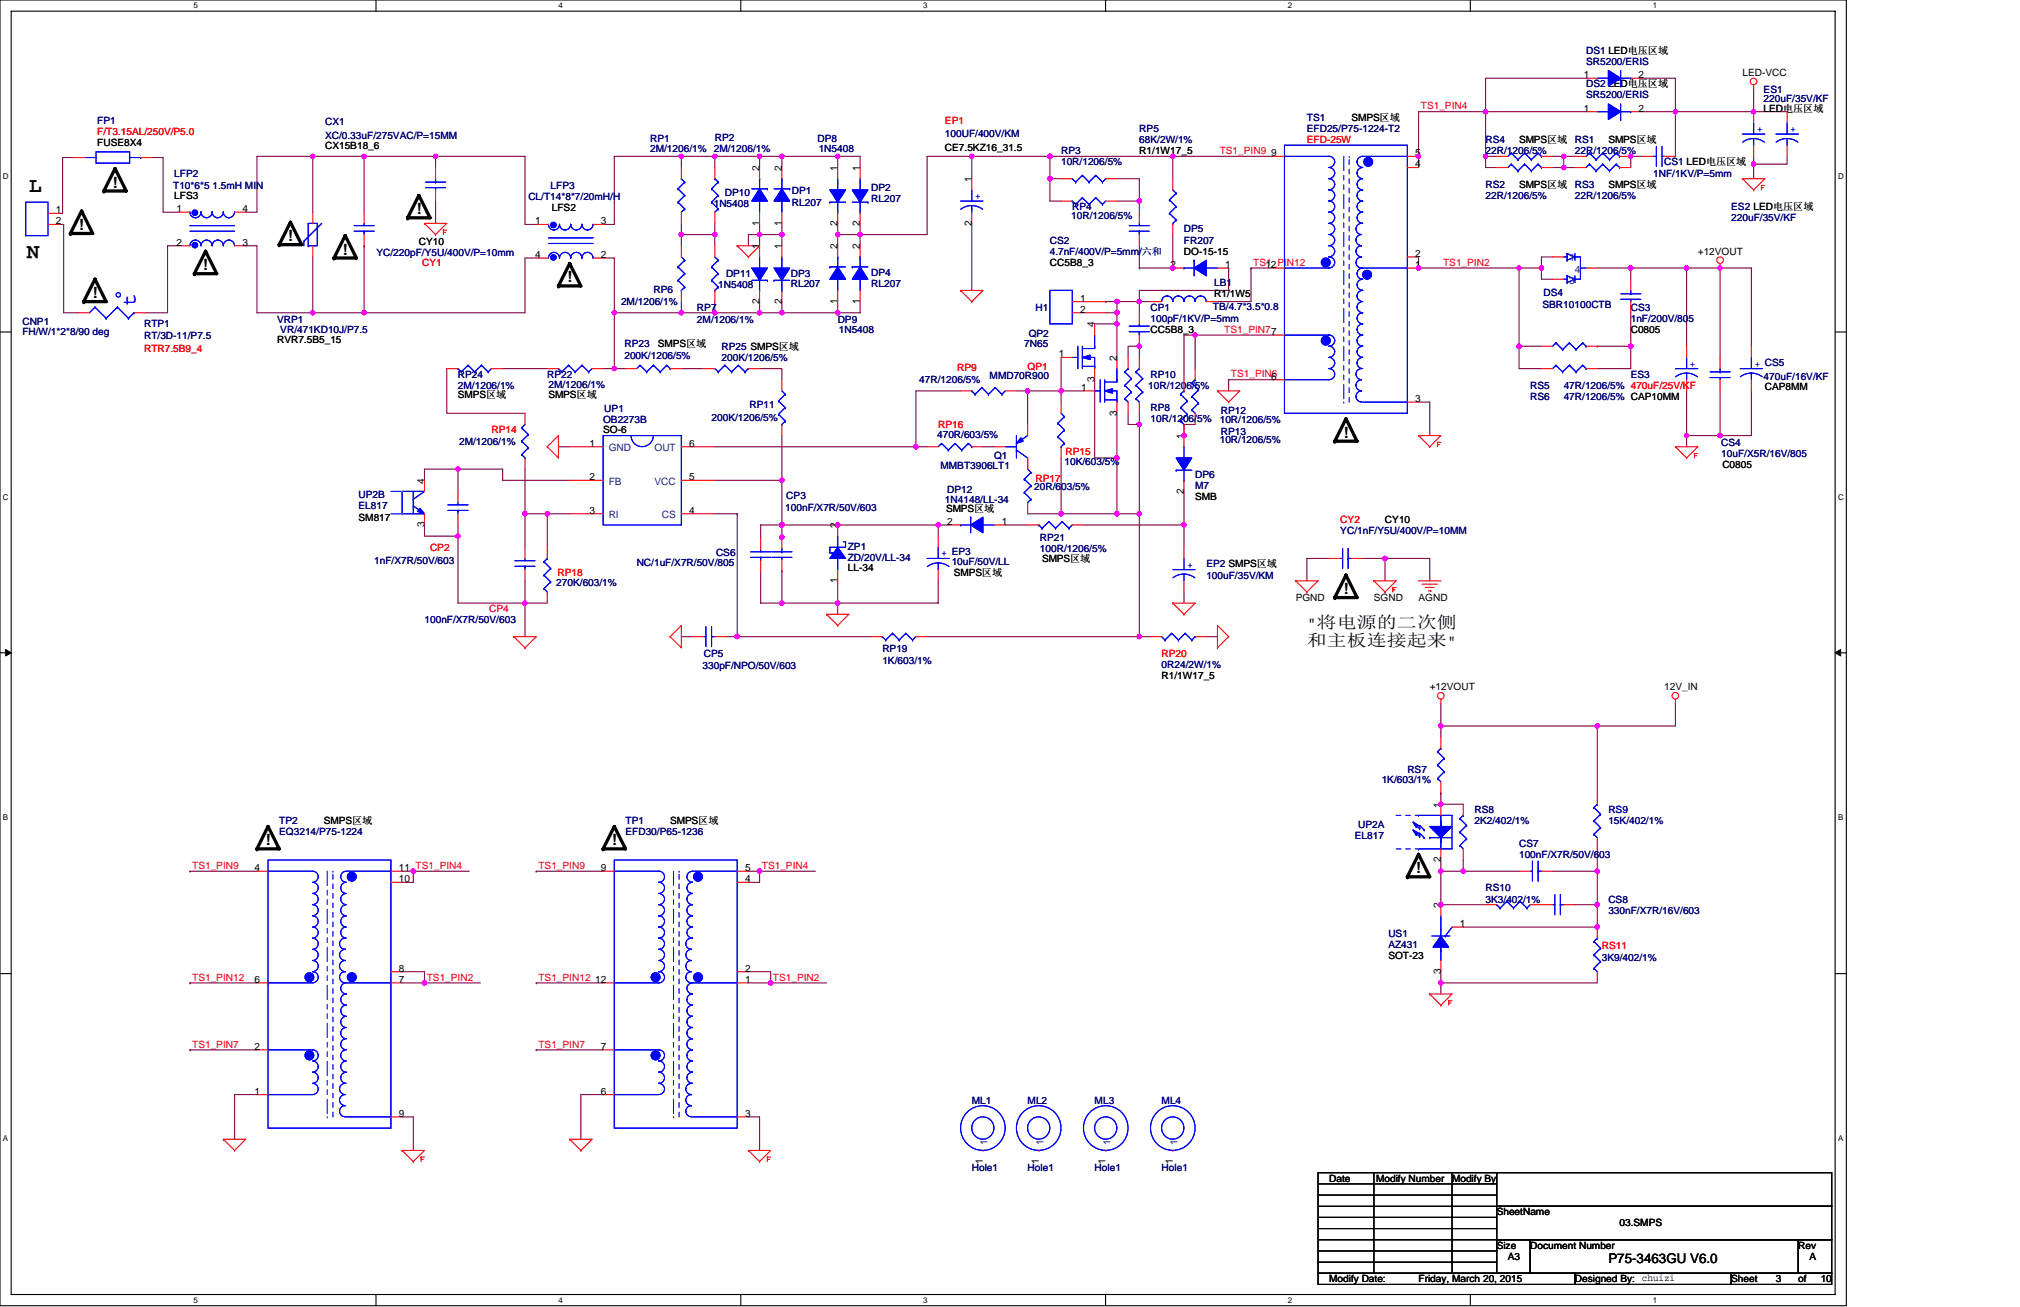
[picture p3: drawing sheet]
<svg xmlns="http://www.w3.org/2000/svg" width="432mm" height="279mm" viewBox="0 0 432 279" stroke-linecap="round" stroke-linejoin="round" font-family="sans-serif">
<defs><g id="words">
<g font-size="4.5">
<text x="6.2" y="41">L</text>
<text x="5.7" y="55.1">N</text>
</g>
<text font-size="4.3" fill="#00f" x="29" y="65.4" transform="rotate(-90 29 65.4)">t</text>
<g font-size="3.6">
<text x="279.4" y="134.2">&quot;将电源的二次侧</text>
<text x="279.4" y="138">和主板连接起来&quot;</text>
</g>
<g font-size="3.3">
<text x="24.1" y="40.1">!</text>
<text x="89.1" y="45.8">!</text>
<text x="17" y="49.2">!</text>
<text x="61.6" y="51.6">!</text>
<text x="43.5" y="57.8">!</text>
<text x="73.3" y="54.4">!</text>
<text x="19.8" y="63.7">!</text>
<text x="121.3" y="60.4">!</text>
<text x="287.2" y="93.6">!</text>
<text x="287.2" y="127">!</text>
<text x="56.8" y="180.7">!</text>
<text x="130.9" y="180.7">!</text>
<text x="302.7" y="186.7">!</text>
</g>
<text font-size="2.9" x="343.8" y="270">P75-3463GU V6.0</text>
<g font-size="2.2">
<text x="338.6" y="16.7">1</text>
<text x="350.3" y="16.7">2</text>
<text x="338.6" y="23.9">1</text>
<text x="350.3" y="23.9">2</text>
<text x="271.7" y="33.4">9</text>
<text x="302.5" y="33.4">5</text>
<text x="302.5" y="35.8">4</text>
<text x="162.3" y="36.5" transform="rotate(-90 162.3 36.5)">2</text>
<text x="167.1" y="36.5" transform="rotate(-90 167.1 36.5)">2</text>
<text x="179" y="36.5" transform="rotate(-90 179 36.5)">1</text>
<text x="183.8" y="36.5" transform="rotate(-90 183.8 36.5)">1</text>
<text x="207.7" y="38.9" transform="rotate(-90 207.7 38.9)">1</text>
<text x="11.9" y="45.6">1</text>
<text x="11.9" y="48">2</text>
<text x="37.7" y="45.3">1</text>
<text x="51.8" y="45.3">4</text>
<text x="114.4" y="48">1</text>
<text x="128.5" y="48">3</text>
<text x="37.7" y="52.5">2</text>
<text x="51.8" y="52.5">3</text>
<text x="162.3" y="53.3" transform="rotate(-90 162.3 53.3)">1</text>
<text x="162.3" y="48.2" transform="rotate(-90 162.3 48.2)">1</text>
<text x="167.1" y="53.3" transform="rotate(-90 167.1 53.3)">1</text>
<text x="167.1" y="48.2" transform="rotate(-90 167.1 48.2)">1</text>
<text x="179" y="53.3" transform="rotate(-90 179 53.3)">2</text>
<text x="179" y="48.2" transform="rotate(-90 179 48.2)">2</text>
<text x="183.8" y="53.3" transform="rotate(-90 183.8 53.3)">2</text>
<text x="183.8" y="48.2" transform="rotate(-90 183.8 48.2)">2</text>
<text x="207.7" y="48.2" transform="rotate(-90 207.7 48.2)">2</text>
<text x="114.4" y="55.1">4</text>
<text x="128.5" y="55.1">2</text>
<text x="250.2" y="57.3">2</text>
<text x="261.9" y="57.3">1</text>
<text x="270.5" y="57.3">12</text>
<text x="302.5" y="57.3">1</text>
<text x="302.5" y="54.9">2</text>
<text x="162.3" y="65" transform="rotate(-90 162.3 65)">2</text>
<text x="167.1" y="65" transform="rotate(-90 167.1 65)">2</text>
<text x="179" y="65" transform="rotate(-90 179 65)">1</text>
<text x="183.8" y="65" transform="rotate(-90 183.8 65)">1</text>
<text x="230.9" y="64.5">1</text>
<text x="230.9" y="66.8">2</text>
<text x="234" y="70" transform="rotate(-90 234 70)">4</text>
<text x="226.3" y="76.4">1</text>
<text x="238.7" y="77.1" transform="rotate(-90 238.7 77.1)">2</text>
<text x="231.1" y="83.5">1</text>
<text x="234" y="81.7" transform="rotate(-90 234 81.7)">3</text>
<text x="271.7" y="81.2">6</text>
<text x="238.7" y="88.8" transform="rotate(-90 238.7 88.8)">3</text>
<text x="302.5" y="85.9">3</text>
<text x="126" y="95.5">1</text>
<text x="147.3" y="95.5">6</text>
<text x="253.1" y="93.8" transform="rotate(-90 253.1 93.8)">1</text>
<text x="90.7" y="103.4" transform="rotate(-90 90.7 103.4)">4</text>
<text x="126" y="102.7">2</text>
<text x="147.3" y="102.7">5</text>
<text x="253.1" y="105.6" transform="rotate(-90 253.1 105.6)">2</text>
<text x="90.7" y="112.7" transform="rotate(-90 90.7 112.7)">3</text>
<text x="126" y="109.8">3</text>
<text x="147.3" y="109.8">4</text>
<text x="179" y="112.9" transform="rotate(-90 179 112.9)">2</text>
<text x="202.5" y="112.2">2</text>
<text x="214.2" y="112.2">1</text>
<text x="179" y="124.7" transform="rotate(-90 179 124.7)">1</text>
<text x="308" y="172.6" transform="rotate(-90 308 172.6)">1</text>
<text x="308" y="184.3" transform="rotate(-90 308 184.3)">2</text>
<text x="54.4" y="186.2">4</text>
<text x="85.2" y="186.2">11 TS1_PIN4</text>
<text x="85.2" y="188.6">10</text>
<text x="128.4" y="186.2">9</text>
<text x="159.3" y="186.2">5</text>
<text x="159.3" y="188.6">4</text>
<text x="308" y="194.1" transform="rotate(-90 308 194.1)">2</text>
<text x="312.1" y="198.2">1</text>
<text x="85.2" y="207.7">8</text>
<text x="159.3" y="207.7">2</text>
<text x="308" y="208.2" transform="rotate(-90 308 208.2)">3</text>
<text x="54.4" y="210.1">6</text>
<text x="85.2" y="210.1">7</text>
<text x="127.2" y="210.1">12</text>
<text x="159.3" y="210.1">1</text>
<text x="54.4" y="224.4">2</text>
<text x="128.4" y="224.4">7</text>
<text x="54.4" y="234">1</text>
<text x="128.4" y="234">6</text>
<text x="85.2" y="238.7">9</text>
<text x="159.3" y="238.7">3</text>
<text x="210.1" y="248.8" transform="rotate(-90 210.1 248.8)">1</text>
<text x="222" y="248.8" transform="rotate(-90 222 248.8)">1</text>
<text x="236.3" y="248.8" transform="rotate(-90 236.3 248.8)">1</text>
<text x="250.7" y="248.8" transform="rotate(-90 250.7 248.8)">1</text>
</g>
<g font-size="2.2" fill="#004080">
<text x="335.4" y="55.9">1</text>
<text x="336.7" y="58.3">4</text>
<text x="335.4" y="60.7">3</text>
<text x="130.1" y="96.5">GND</text>
<text x="139.9" y="96.5">OUT</text>
<text x="130.1" y="103.7">FB</text>
<text x="139.9" y="103.7">VCC</text>
<text x="130.1" y="110.8">RI</text>
<text x="141.5" y="110.8">CS</text>
<text x="211.1" y="244.8" transform="rotate(-90 211.1 244.8)">1</text>
<text x="223.1" y="244.8" transform="rotate(-90 223.1 244.8)">1</text>
<text x="237.4" y="244.8" transform="rotate(-90 237.4 244.8)">1</text>
<text x="251.7" y="244.8" transform="rotate(-90 251.7 244.8)">1</text>
</g>
<g font-size="2.1" fill="#000080">
<text x="339" y="11.5">DS1 LED电压区域</text>
<text x="339" y="13.9">SR5200/ERIS</text>
<text x="339" y="18.6">DS2 LED电压区域</text>
<text x="339" y="21">SR5200/ERIS</text>
<text x="377" y="19.8">ES1</text>
<text x="377" y="21.7">220uF/35V/KF</text>
<text x="20.8" y="26.5">FP1</text>
<text x="69.5" y="26.8">CX1</text>
<text x="69.5" y="29.6">XC/0.33uF/275VAC/P=15MM</text>
<text x="202" y="29.4">100UF/400V/KM</text>
<text x="243.5" y="28.2">RP5</text>
<text x="279.4" y="25.8">TS1</text>
<text x="279.4" y="28.2">EFD25/P75-1224-T2</text>
<text x="139" y="30.4">RP1</text>
<text x="139" y="32.5">2M/1206/1% 2M/1206/1%</text>
<text x="152.8" y="30.1">RP2</text>
<text x="174.8" y="30.4">DP8</text>
<text x="175" y="32.5">1N5408</text>
<text x="226.8" y="33">RP3</text>
<text x="226.8" y="35.3">10R/1206/5%</text>
<text x="243.5" y="30.6">68K/2W/1%</text>
<text x="317.6" y="30.6">RS4</text>
<text x="317.6" y="33">22R/1206/5%</text>
<text x="336.7" y="30.6">RS1</text>
<text x="336.7" y="33">22R/1206/5%</text>
<text x="355.7" y="35.3">CS1 LED电压区域</text>
<text x="37" y="40.4">T10*6*5 1.5mH MIN</text>
<text x="37.3" y="37.7">LFP2</text>
<text x="117.7" y="40.4">LFP3</text>
<text x="155" y="41.8">DP10</text>
<text x="169.3" y="41.6">DP1</text>
<text x="186.2" y="40.9">DP2</text>
<text x="317.6" y="40.1">RS2</text>
<text x="336.7" y="40.1">RS3</text>
<text x="353.4" y="37.7">1NF/1KV/P=5mm</text>
<text x="112.9" y="42.8">CL/T14*8*7/20mH/H</text>
<text x="152.6" y="44.2">1N5408</text>
<text x="169.3" y="43.9">RL207</text>
<text x="186.2" y="43.2">RL207</text>
<text x="229" y="46.8">10R/1206/5%</text>
<text x="229.2" y="44.9">RP4</text>
<text x="317.6" y="42.5">22R/1206/5%</text>
<text x="336.7" y="42.5">22R/1206/5%</text>
<text x="370.1" y="44.9">ES2 LED电压区域</text>
<text x="370.1" y="47.3">220uF/35V/KF</text>
<text x="224.4" y="52.1">CS2</text>
<text x="253.1" y="49.7">DP5</text>
<text x="253.1" y="52.1">FR207</text>
<text x="80.5" y="54.7">YC/220pF/Y5U/400V/P=10mm</text>
<text x="155.2" y="59.2">DP11</text>
<text x="169" y="59.2">DP3</text>
<text x="186.2" y="59">DP4</text>
<text x="224.4" y="54.5">4.7nF/400V/P=5mm/</text>
<text x="244.1" y="54.5">六和</text>
<text x="132.8" y="65.2">2M/1206/1%</text>
<text x="139.7" y="62.6">RP6</text>
<text x="153.5" y="61.6">1N5408</text>
<text x="169" y="61.4">RL207</text>
<text x="186.2" y="61.4">RL207</text>
<text x="259.5" y="61.2">LB1</text>
<text x="329.7" y="65.9">SBR10100CTB</text>
<text x="330" y="63.3">DS4</text>
<text x="4.8" y="69.5">CNP1</text>
<text x="4.8" y="71.6">FH/W/1*2*8/90 deg</text>
<text x="30.8" y="70">RTP1</text>
<text x="59.2" y="69">VRP1</text>
<text x="59.9" y="71.2">VR/471KD10J/P7.5</text>
<text x="149" y="66.4">RP7</text>
<text x="149" y="69">2M/1206/1%</text>
<text x="179.1" y="69">DP9</text>
<text x="179.3" y="71.2">1N5408</text>
<text x="221.3" y="66.4">H1</text>
<text x="245.9" y="66.4">CP1</text>
<text x="245.9" y="68.8">100pF/1KV/P=5mm</text>
<text x="259.3" y="66.2">TB/4.7*3.5*0.8</text>
<text x="348.6" y="66.4">CS3</text>
<text x="348.6" y="68.8">1nF/200V/805</text>
<text x="30.8" y="72.4">RT/3D-11/P7.5</text>
<text x="133.5" y="74.3">RP23</text>
<text x="133.5" y="76.7">200K/1206/5%</text>
<text x="154.2" y="74.8">RP25 SMPS区域</text>
<text x="154.2" y="77.1">200K/1206/5%</text>
<text x="218.9" y="74.3">7N65</text>
<text x="219.9" y="72.1">QP2</text>
<text x="97.9" y="80.7">RP24</text>
<text x="97.9" y="83.1">2M/1206/1%</text>
<text x="117" y="80.7">RP22</text>
<text x="117.2" y="82.9">2M/1206/1%</text>
<text x="196.5" y="81.9">47R/1206/5%</text>
<text x="211.5" y="81">MMD70R900</text>
<text x="245.4" y="83.1">10R/1206/5%</text>
<text x="245.9" y="80.7">RP10</text>
<text x="327.1" y="83.1">RS5</text>
<text x="334.3" y="83.1">47R/1206/5% 470uF/25V/KF</text>
<text x="348.6" y="80.7">ES3</text>
<text x="377" y="81.2">470uF/16V/KF</text>
<text x="129.2" y="88.1">UP1</text>
<text x="160.2" y="87.2">RP11</text>
<text x="245.9" y="87.9">RP8</text>
<text x="261" y="88.6">RP12</text>
<text x="327.1" y="85.5">RS6</text>
<text x="334.3" y="85.5">47R/1206/5% CAP10MM</text>
<text x="98.1" y="95">2M/1206/1%</text>
<text x="128.9" y="90.5">OB2273B</text>
<text x="152.1" y="90">200K/1206/5%</text>
<text x="200.3" y="93.6">470R/603/5%</text>
<text x="245.9" y="90.3">10R/1206/5%</text>
<text x="260.7" y="94.8">10R/1206/5%</text>
<text x="260.7" y="90.5">10R/1206/5%</text>
<text x="261" y="92.9">RP13</text>
<text x="367.9" y="95.3">CS4</text>
<text x="201" y="100.3">MMBT3906LT1</text>
<text x="212.5" y="98.1">Q1</text>
<text x="227.5" y="99.3">10K/603/5%</text>
<text x="367.9" y="97.7">10uF/X5R/16V/805</text>
<text x="76.6" y="106.5">UP2B</text>
<text x="168.1" y="106.7">CP3</text>
<text x="202" y="107.5">1N4148/LL-34</text>
<text x="202.5" y="105.3">DP12</text>
<text x="221.1" y="104.8">20R/603/5%</text>
<text x="255.5" y="102.2">DP6</text>
<text x="255.5" y="104.6">M7</text>
<text x="76.6" y="108.9">EL817</text>
<text x="167.9" y="109.1">100nF/X7R/50V/603</text>
<text x="153.1" y="118.9">CS6</text>
<text x="181.2" y="117.5">ZP1</text>
<text x="181.2" y="119.9">ZD/20V/LL-34</text>
<text x="222.3" y="115.6">RP21</text>
<text x="222.3" y="118">100R/1206/5%</text>
<text x="286.5" y="114.2">YC/1nF/Y5U/400V/P=10MM</text>
<text x="80" y="120.6">1nF/X7R/50V/603</text>
<text x="118.9" y="125.4">270K/603/1%</text>
<text x="136.1" y="121.1">NC/1uF/X7R/50V/805</text>
<text x="203.4" y="120.8">10uF/50V/LL</text>
<text x="257.9" y="121.3">EP2 SMPS区域</text>
<text x="257.9" y="123.7">100uF/35V/KM</text>
<text x="90.7" y="133.2">100nF/X7R/50V/603</text>
<text x="150.2" y="143">330pF/NPO/50V/603</text>
<text x="150.4" y="140.4">CP5</text>
<text x="188.6" y="139.4">RP19</text>
<text x="188.6" y="141.8">1K/603/1%</text>
<text x="248.3" y="142.8">0R24/2W/1%</text>
<text x="295.4" y="167.4">1K/603/1%</text>
<text x="300.8" y="165.2">RS7</text>
<text x="315.2" y="173.8">RS8</text>
<text x="59.7" y="176.2">TP2</text>
<text x="59.7" y="178.6">EQ3214/P75-1224</text>
<text x="133.7" y="176.2">TP1</text>
<text x="133.7" y="178.6">EFD30/P65-1236</text>
<text x="289.6" y="179.3">EL817</text>
<text x="290.3" y="176.9">UP2A</text>
<text x="315.2" y="176.2">2K2/402/1%</text>
<text x="343.8" y="176.2">15K/402/1%</text>
<text x="324.7" y="181">CS7</text>
<text x="324.7" y="183.4">100nF/X7R/50V/603</text>
<text x="317.6" y="190.5">RS10</text>
<text x="317.6" y="192.9">3K3/402/1%</text>
<text x="343.8" y="192.9">CS8</text>
<text x="343.8" y="195.3">330nF/X7R/16V/603</text>
<text x="296.8" y="200.3">US1</text>
<text x="296.8" y="202.7">AZ431</text>
<text x="342.4" y="205.4">3K9/402/1%</text>
<text x="207.7" y="235.9">ML1</text>
<text x="219.7" y="235.9">ML2</text>
<text x="234" y="235.9">ML3</text>
<text x="248.3" y="235.9">ML4</text>
<text x="207.7" y="250.2">Hole1</text>
<text x="219.7" y="250.2">Hole1</text>
<text x="234" y="250.2">Hole1</text>
<text x="248.3" y="250.2">Hole1</text>
</g>
<g font-size="2.1">
<text x="372.5" y="16.3">LED-VCC</text>
<text x="377" y="23.9">LED电压区域</text>
<text x="288.9" y="25.8">SMPS区域</text>
<text x="20.8" y="31.3">FUSE8X4</text>
<text x="69.5" y="31.8">CX15B18_6</text>
<text x="202" y="32.3">CE7.5KZ16_31.5</text>
<text x="243.5" y="33">R1/1W17_5</text>
<text x="324.7" y="30.6">SMPS区域</text>
<text x="343.8" y="30.6">SMPS区域</text>
<text x="324.7" y="40.1">SMPS区域</text>
<text x="343.8" y="40.1">SMPS区域</text>
<text x="37.3" y="42.5">LFS3</text>
<text x="118" y="45.1">LFS2</text>
<text x="89.5" y="52.3">CY10</text>
<text x="224.4" y="56.9">CC5B8_3</text>
<text x="253.1" y="54.5">DO-15-15</text>
<text x="362.9" y="54.5">+12VOUT</text>
<text x="259.5" y="63.5">R1/1W5</text>
<text x="245.9" y="71.2">CC5B8_3</text>
<text x="348.6" y="71.2">C0805</text>
<text x="59.2" y="73.3">RVR7.5B5_15</text>
<text x="140.6" y="74.3">SMPS区域</text>
<text x="377.3" y="83.4">CAP8MM</text>
<text x="97.9" y="85">SMPS区域</text>
<text x="117.2" y="85">SMPS区域</text>
<text x="128.9" y="92.7">SO-6</text>
<text x="368.2" y="100.1">C0805</text>
<text x="255.5" y="107">SMB</text>
<text x="76.6" y="111.3">SM817</text>
<text x="202.2" y="109.4">SMPS区域</text>
<text x="296.1" y="111.8">CY10</text>
<text x="181.2" y="122">LL-34</text>
<text x="203.9" y="123.2">SMPS区域</text>
<text x="222.8" y="120.1">SMPS区域</text>
<text x="277" y="128.5">PGND</text>
<text x="293.7" y="128.5">SGND</text>
<text x="303.2" y="128.5">AGND</text>
<text x="248.3" y="145.2">R1/1W17_5</text>
<text x="305.6" y="147.6">+12VOUT</text>
<text x="355.7" y="147.6">12V_IN</text>
<text x="69.2" y="176.2">SMPS区域</text>
<text x="143.3" y="176.2">SMPS区域</text>
<text x="296.8" y="205.1">SOT-23</text>
<text x="284.1" y="252.6">Date</text>
<text x="294.2" y="252.6">Modify Number</text>
<text x="310.4" y="252.6">Modify By</text>
<text x="319.9" y="259.8">SheetName</text>
<text x="346.2" y="262.2">03.SMPS</text>
<text x="319.9" y="267">Size</text>
<text x="322.3" y="269.3">A3</text>
<text x="327.1" y="267">Document Number</text>
<text x="384.4" y="267">Rev</text>
<text x="386.8" y="269.3">A</text>
<text x="284.1" y="274.1">Modify Date:</text>
<text x="303.2" y="274.1">Friday, March 20, 2015</text>
<text x="336.7" y="274.1">Designed By:</text>
<text x="351" y="273.9">chuizi</text>
<text x="370.1" y="274.1">Sheet</text>
<text x="379.6" y="274.1">3</text>
<text x="384.4" y="274.1">of</text>
<text x="389.2" y="274.1">10</text>
</g>
<g font-size="2.1" fill="#f00">
<text x="303.7" y="23.4">TS1_PIN4</text>
<text x="20.8" y="28.9">F/T3.15AL/250V/P5.0</text>
<text x="202" y="26.5">EP1</text>
<text x="260.7" y="32.9">TS1_PIN9</text>
<text x="279.4" y="30.6">EFD-25W</text>
<text x="90.3" y="56.9">CY1</text>
<text x="267.9" y="56.8">TS1_PIN12</text>
<text x="308.5" y="56.8">TS1_PIN2</text>
<text x="261.7" y="71.1">TS1_PIN77</text>
<text x="30.8" y="75.2">RTR7.5B9_4</text>
<text x="204.6" y="79.3">RP9</text>
<text x="219.7" y="79.1">QP1</text>
<text x="263.1" y="80.7">TS1_PIN6</text>
<text x="105.1" y="92.7">RP14</text>
<text x="200.6" y="91.5">RP16</text>
<text x="227.8" y="97.2">RP15</text>
<text x="221.3" y="102.9">RP17</text>
<text x="286.5" y="111.8">CY2</text>
<text x="91.9" y="117.7">CP2</text>
<text x="119.1" y="123.2">RP18</text>
<text x="248.3" y="140.4">RP20</text>
<text x="41.1" y="185.8">TS1_PIN9</text>
<text x="115.1" y="185.8">TS1_PIN9</text>
<text x="162.9" y="185.8">TS1_PIN4</text>
<text x="342.4" y="203">RS11</text>
<text x="41.1" y="209.6">TS1_PIN12</text>
<text x="91.2" y="209.6">TS1_PIN2</text>
<text x="115.1" y="209.6">TS1_PIN12</text>
<text x="165.2" y="209.6">TS1_PIN2</text>
<text x="41.1" y="223.9">TS1_PIN7</text>
<text x="115.1" y="223.9">TS1_PIN7</text>
</g>
<g font-size="2.1" fill="#00f">
<text x="375.6" y="28.2">+</text>
<text x="382.7" y="28.2">+</text>
<text x="208.4" y="42.5">+</text>
<text x="361.3" y="78.4">+</text>
<text x="375.1" y="78.4">+ CS5</text>
<text x="201.3" y="119">+ EP3</text>
<text x="253.8" y="121.3">+</text>
</g>
<text font-size="2.1" fill="#ff0080" x="104.6" y="130.9">CP4</text>
<text font-size="2.1" fill="#0000a0" x="343.8" y="173.8">RS9</text>
<g font-size="1.7">
<text x="41.4" y="1.8">5</text>
<text x="119.4" y="1.8">4</text>
<text x="197.3" y="1.8">3</text>
<text x="275.3" y="1.8">2</text>
<text x="353.3" y="1.8">1</text>
<text x=".6" y="38.2">D</text>
<text x="392.9" y="38.2">D</text>
<text x=".6" y="106.8">C</text>
<text x="392.9" y="106.8">C</text>
<text x=".6" y="175.4">B</text>
<text x="392.9" y="175.4">B</text>
<text x=".6" y="243.9">A</text>
<text x="392.9" y="243.9">A</text>
<text x="41.4" y="278.5">5</text>
<text x="119.4" y="278.5">4</text>
<text x="197.3" y="278.5">3</text>
<text x="275.3" y="278.5">2</text>
<text x="353.3" y="278.5">1</text>
</g>
</g></defs>
<path d="M0 0h394.7v279.1h-394.7zM2.4 2.4h389.9v274.3h-389.9z" fill="none" stroke="#000" stroke-width=".23"/>
<g fill="#fff">
<path d="M41.4 .3h.9v1.8h-.9z"/>
<path d="M41.4 277h.9v1.9h-.9z"/>
</g>
<path d="M80.4 0v2.4M80.4 276.7v2.4" fill="none" stroke="#000" stroke-width=".23"/>
<g fill="#fff">
<path d="M119.4 .3h.9v1.8h-.9z"/>
<path d="M119.4 277h.9v1.9h-.9z"/>
</g>
<path d="M158.3 0v2.4M158.3 276.7v2.4" fill="none" stroke="#000" stroke-width=".23"/>
<g fill="#fff">
<path d="M197.3 .3h1v1.8h-1z"/>
<path d="M197.3 277h1v1.9h-1z"/>
</g>
<path d="M236.3 0v2.4M236.3 276.7v2.4" fill="none" stroke="#000" stroke-width=".23"/>
<g fill="#fff">
<path d="M275.3 .3h.9v1.8h-.9z"/>
<path d="M275.3 277h.9v1.9h-.9z"/>
</g>
<path d="M314.3 0v2.4M314.3 276.7v2.4" fill="none" stroke="#000" stroke-width=".23"/>
<g fill="#fff">
<path d="M353.3 .3h.9v1.8h-.9z"/>
<path d="M353.3 277h.9v1.9h-.9z"/>
<path d="M.6 36.7h1.2v1.9h-1.2z"/>
<path d="M392.9 36.7h1.2v1.9h-1.2z"/>
<path d="M.6 105.3h1.2v1.8h-1.2z"/>
<path d="M392.9 105.3h1.2v1.8h-1.2z"/>
</g>
<path d="M0 71h2.4M392.3 71h2.4" fill="none" stroke="#000" stroke-width=".23"/>
<g fill="#fff">
<path d="M.6 173.8h1.1v1.9h-1.1z"/>
<path d="M392.9 173.8h1.1v1.9h-1.1z"/>
</g>
<path d="M0 139.6h2.4M392.3 139.6h2.4" fill="none" stroke="#000" stroke-width=".23"/>
<path d="M1.2 138.9l1.2 .7-1.2 .6zM392.3 139.6l1.2-.7v1.3z" fill="#000" stroke="#000" stroke-width=".21"/>
<g fill="#fff">
<path d="M.6 242.4h1.1v1.9h-1.1z"/>
<path d="M392.9 242.4h1.1v1.9h-1.1z"/>
</g>
<g fill="none" stroke="#000" stroke-width=".23">
<path d="M0 208.1h2.4M392.3 208.1h2.4M281.7 253.1h38.2M281.7 255.5h38.2M281.7 257.9h38.2M281.7 250.7h38.2v21.5h-38.2zM293.7 250.7v21.5M310.4 250.7v21.5M319.9 250.7h71.7v7.2h-71.7zM319.9 257.9h71.7v7.1h-71.7zM281.7 272.2h55v2.4h-55zM281.7 260.2h38.2"/>
<path d="M281.7 262.6h38.2M281.7 265h38.2M281.7 267.4h38.2M281.7 269.8h.1M281.7 269.8h38.2M319.9 265h7.2v7.2h-7.2zM327.1 265h57.3v7.2h-57.3zM336.7 272.2h33.4v2.4h-33.4zM370.1 272.2h21.5v2.4h-21.5zM384.4 265h7.2v7.2h-7.2z"/>
</g>
<g fill="none" stroke="#800040" stroke-width=".23">
<path d="M339 16.7h-21.4v7.2M351 16.7h7.1v7.2M374.9 19.1v4.8M15.8 33.7h-2.4v11.9h-.7M32.5 33.7h2.4v11.7h3.3M66.9 33.4h-12v12h-2.4M66.9 33.4h10.9M66.9 33.4h.1M66.9 33.4v12M77.8 33.4v12M77.8 33.4h15.3v2.4M77.8 33.4h.1"/>
<path d="M93.1 33.4h.1M93.1 33.4h19.1v14.6h2.7M131.3 33.4v14.6h-2.1M131.3 33.4h.1M131.3 33.4h14.3M152.8 33.4h-7.2v2.4M152.8 33.4h.1M162.4 33.4h-9.6v2.4M162.4 33.4h.1M162.4 33.4h4.7M162.4 33.4v2.4M167.1 33.4v2.4"/>
<path d="M167.1 33.4h.1M167.1 33.4h12v2.4M179.1 33.4h4.8v2.4M179.1 33.4h.1M207.7 33.4h.1M207.7 38.2v-4.8h-9.5v16.7h-14.3M207.7 33.4h64.5M224.4 33.4h.1M224.4 38.2h.1M224.4 38.2h2.4M224.4 33.4v9.6h2.4M238.8 38.2h4.7v4.8"/>
<path d="M250.7 33.4v4.8M250.7 33.4h.1M303.2 23.9h14.4M303.2 33.4h.1M303.2 23.9h.1M303.2 23.9v11.9M317.6 23.9h.1M317.6 33.4h2.3M317.6 33.4v2.4h2.3M317.6 23.9h21.4M317.6 23.9v9.5M331.9 35.8h2.4"/>
<path d="M331.9 33.4h2.4M334.3 35.8h2.4M334.3 33.4h2.4M334.3 33.4h.1M334.3 33.4v2.4M348.6 33.4h.1M348.6 33.4v2.4M348.6 33.4h2.4M351 23.9h7.1M358.1 23.9h.1M358.1 23.9v9.5M358.1 23.9h16.8"/>
<path d="M374.9 35.1h.1M374.9 23.9h7.1M374.9 33.4v1.7h7.1v-1.7M374.9 35.1v3.1M12.7 48h.9v18.9h3.1M38.2 52.5h-2.4v14.4h-4.7M52.5 52.5h2.4v14.4h12M66.9 54.9v12M77.8 52.5h.1M77.8 52.5v14.4M93.1 43v4.8M114.9 55.2h-2.7v11.7h-34.4"/>
<path d="M129.2 55.2h2.1v11.7M145.6 50.1v2.4M145.6 47.8v2.3M145.6 50.1h7.2M152.8 50.1v2.4M152.8 50.1h.1M152.8 47.8v2.3M162.4 50.1h.1M162.4 50.1h-2.4v2.4M162.4 50.1v2.4M162.4 50.1h4.7M162.4 47.8v2.3"/>
<path d="M167.1 47.8v2.3M167.1 50.1v2.4M179.1 47.8v2.3h4.8M179.1 50.1h.1M179.1 50.1v2.4M183.9 47.8v2.3M183.9 50.1h.1M183.9 50.1v2.4M207.7 47.8v14.3M238.8 43h4.7M243.5 52.5v4.8M243.5 57.3h.1"/>
<path d="M243.5 43h.1M243.5 43v2.4M250.7 50.1v7.2h-7.2M262.6 57.3v4.8h-19.1v2.4M262.6 57.3h.1M267.4 57.3v7.2h-7.2M267.4 57.3h.1M267.4 57.3h4.8M303.2 57.3h.1M303.2 54.9v2.4M303.2 57.3h26.3M324.7 57.3h.1"/>
<path d="M324.7 57.3v16.7M329.5 57.3v2.4h2.4M329.5 57.3h.1M331.9 54.9h-2.4v2.4M341.4 57.3h7.2M348.6 57.3h11.9M348.6 57.3h.1M348.6 57.3v2.4M360.5 57.3h7.2M360.5 57.3h.1M360.5 57.3v16.7M367.7 57.3h.1"/>
<path d="M367.7 57.3h6.7v16.7M367.7 57.3v19.1M66.9 66.9h.1M66.9 66.9h10.9M95.5 78.8v9.5h16.7M107.4 78.8h9.6M128.9 78.8h2.4M131.3 66.9h.1M131.3 66.9v11.9h2.4M131.3 66.9h14.3M145.6 64.5v2.4h7.2M145.6 78.8h4.8"/>
<path d="M152.8 66.9h.1M152.8 64.5v2.4h9.6M162.4 66.9h.1M162.4 64.5v2.4h4.7M162.4 78.8h4.7v2.4M167.1 64.5v2.4M167.1 66.9h.1M179.1 66.9h.1M179.1 64.5v2.4h-12M183.9 64.5v2.4h-4.8M226.8 76.4v7.2M236.4 66.9h2.4"/>
<path d="M236.4 64.5h.1M236.4 64.5h2.4M238.8 64.5v2.4M238.8 69.2h.1M238.8 64.5h4.7v2.4M238.8 66.9v2.3h-4.8M238.8 66.9h.1M238.8 69.2v7.2M243.5 74v2.4M243.5 74h-2.3v2.4M243.5 74h.1M243.5 64.5h.1"/>
<path d="M243.5 64.5h2.4M255.5 71.6h.1M255.5 71.6h-2.4v9.6M255.5 71.6v7.2M255.5 71.6h16.7M324.7 74h4.8M324.7 74v4.8h4.8M341.4 74h.1M341.4 74h7.2M348.6 66.9v7.1M348.6 74v4.8h-7.2M119.4 95.5h2.4"/>
<path d="M152.8 95.5h43M167.1 93.1v9.6M195.8 95.5h.1M195.8 95.5h2.4M205.3 83.6h-9.5v11.9M210.1 95.5h2.4M217.3 83.6h2.4M219.7 97.9v2.4M219.7 83.6v7.1M219.7 83.6h7.1M226.8 83.6h.1M226.8 83.6v2.4"/>
<path d="M226.8 83.6h4.8M226.8 97.9v11.9h12M234 81.2v16.7h4.8v-9.6M238.8 97.9h.1M238.8 97.9v11.9M241.2 88.3v2.4h2.3M243.5 90.7h.1M243.5 90.7v19.1M243.5 88.3v2.4M253.1 90.7h.1M253.1 90.7h2.4M253.1 90.7v2.4"/>
<path d="M262.6 81.2v2.4M262.6 81.2h.1M262.6 81.2h9.6M303.2 86h2.4v7.1M360.5 83.6v9.5h7.2v-9.5M360.5 93.1h.1M360.5 93.1v2.4M367.7 93.1h.1M374.4 83.6v9.5h-6.7M90.7 112.2v2.4h7.2M97.9 114.6h.1M97.9 100.3v4.8"/>
<path d="M97.9 112.2v2.4M97.9 100.3h-7.2v2.4M97.9 100.3h.1M97.9 100.3h9.5v2.4h14.4M97.9 114.6v14.3h14.3M112.2 100.3v9.5M112.2 109.8h.1M112.2 109.8v7.2M112.2 109.8h9.6M117 109.8h.1M117 109.8v7.2M152.8 109.8h4.8"/>
<path d="M152.8 102.7h14.3M157.6 109.8v26.3h28.6M157.6 109.8h.1M167.1 112.2h.1M167.1 112.2h-4.5v2.9M167.1 102.7h.1M167.1 102.7v12.2M167.1 112.2h12M179.1 112.2h21.5v2.4M179.1 112.2h.1M200.6 112.2h.1M200.6 112.2h2.3"/>
<path d="M214.9 112.2h4.8M219.7 109.8h7.1M226.8 109.8h.1M231.6 112.2h21.5M238.8 109.8h4.7M243.5 109.8h.1M243.5 109.8v26.3M253.1 112.2h.1M253.1 112.2v4.8M253.1 105.1v7.1M284.1 119.4h-4.7v4.8M291.3 119.4h4.8"/>
<path d="M296.1 119.4h9.5v4.8M296.1 119.4h.1M296.1 119.4v4.8M112.2 128.9h.1M112.2 124.2v4.7M112.2 128.9v7.2M112.2 128.9h4.8M145.6 136.1h2.4M155.2 136.1h2.4M162.6 122.3v6.6h4.5M167.1 122h.1M167.1 128.9h12"/>
<path d="M167.1 122v6.9M179.1 124.2v4.7M179.1 128.9h.1M179.1 128.9v2.4M198.2 136.1h45.3M200.6 124.2v4.7h-21.5M243.5 136.1h2.4M253.1 126.6v2.3M257.9 136.1h2.3M308 155.2h.1M308 150.4v4.8M308 155.2v2.4"/>
<path d="M341.4 155.2v14.3M341.4 155.2h.1M358.1 150.4v4.8h-50.1M308 169.5h.1M308 169.5v2.4h4.8M40.6 186.2h.1M40.6 186.2h14.3M86 186.2h2.3M88.3 186.2h.1M88.3 186.2v2.4h-2.3M88.3 186.2h12M114.6 186.2h.1"/>
<path d="M114.6 186.2h14.3M160 186.2h2.4M162.4 186.2h.1M162.4 186.2v2.4h-2.4M162.4 186.2h11.9M308 186.2h.1M308 186.2v7.2h9.6M308 183.9v2.3M308 186.2h4.8M312.8 186.2h.1M312.8 183.9v2.3M312.8 186.2h11.9"/>
<path d="M331.9 186.2h9.5M336.7 193.4h4.7M341.4 193.4h.1M341.4 186.2v12h-28.6M341.4 186.2h.1M341.4 181.5v4.7M40.6 210.1h.1M40.6 210.1h14.3M86 207.7h4.7v2.4M86 210.1h4.7M90.7 210.1h.1M90.7 210.1h12"/>
<path d="M114.6 210.1h.1M114.6 210.1h14.3M160 207.7h4.7v2.4M160 210.1h4.7M164.7 210.1h.1M164.7 210.1h12M308 210.1h.1M308 207.7v2.4M308 210.1v2.4M308 210.1h33.4M40.6 224.4h.1M40.6 224.4h14.3"/>
<path d="M54.9 234h-4.8v9.5M86 238.8h2.3v7.1M114.6 224.4h.1M114.6 224.4h14.3M128.9 234h-4.7v9.5M160 238.8h2.4v7.1"/>
</g>
<g fill="#f0f" stroke="#f0f" stroke-width=".23">
<circle cx="145.6" cy="66.8" r=".47"/>
<circle cx="207.7" cy="33.4" r=".47"/>
<circle cx="367.7" cy="93.1" r=".47"/>
<circle cx="219.6" cy="83.6" r=".47"/>
<circle cx="226.8" cy="83.6" r=".47"/>
<circle cx="367.7" cy="57.3" r=".47"/>
<circle cx="253.1" cy="112.2" r=".47"/>
<circle cx="348.6" cy="57.3" r=".47"/>
<circle cx="308" cy="155.2" r=".47"/>
<circle cx="253.1" cy="93.1" r=".47"/>
<circle cx="324.7" cy="74" r=".48"/>
<circle cx="112.2" cy="128.9" r=".47"/>
<circle cx="167.1" cy="128.9" r=".47"/>
<circle cx="224.4" cy="33.4" r=".47"/>
<circle cx="243.5" cy="136.1" r=".47"/>
<circle cx="243.5" cy="109.8" r=".47"/>
<circle cx="224.4" cy="38.2" r=".47"/>
<circle cx="341.4" cy="155.2" r=".47"/>
<circle cx="117" cy="109.8" r=".47"/>
<circle cx="358.1" cy="23.9" r=".47"/>
<circle cx="374.8" cy="23.9" r=".47"/>
<circle cx="255.5" cy="71.6" r=".47"/>
<circle cx="317.5" cy="23.9" r=".47"/>
<circle cx="374.8" cy="35.1" r=".47"/>
<circle cx="334.3" cy="35.8" r=".47"/>
<circle cx="334.3" cy="33.4" r=".47"/>
<circle cx="348.6" cy="33.4" r=".47"/>
<circle cx="97.9" cy="114.6" r=".47"/>
<circle cx="112.2" cy="109.8" r=".47"/>
<circle cx="317.5" cy="33.4" r=".47"/>
<circle cx="157.6" cy="136.1" r=".47"/>
<circle cx="183.8" cy="50.1" r=".47"/>
<circle cx="93.1" cy="33.4" r=".47"/>
<circle cx="179.1" cy="33.4" r=".47"/>
<circle cx="250.7" cy="57.3" r=".47"/>
<circle cx="179.1" cy="128.9" r=".47"/>
<circle cx="179.1" cy="66.8" r=".47"/>
<circle cx="250.7" cy="33.4" r=".47"/>
<circle cx="167.1" cy="50.1" r=".47"/>
<circle cx="97.9" cy="100.3" r=".47"/>
<circle cx="296.1" cy="119.4" r=".47"/>
<circle cx="167.1" cy="114.8" r=".47"/>
<circle cx="167.1" cy="112.2" r=".47"/>
<circle cx="243.5" cy="90.7" r=".47"/>
<circle cx="308" cy="193.4" r=".47"/>
<circle cx="308" cy="186.2" r=".47"/>
<circle cx="308" cy="171.9" r=".47"/>
<circle cx="312.8" cy="186.2" r=".47"/>
<circle cx="341.4" cy="198.2" r=".47"/>
<circle cx="341.4" cy="193.4" r=".47"/>
<circle cx="308" cy="210.1" r=".47"/>
<circle cx="341.4" cy="186.2" r=".47"/>
<circle cx="66.8" cy="66.8" r=".47"/>
<circle cx="243.5" cy="43" r=".47"/>
<circle cx="243.5" cy="74" r=".47"/>
<circle cx="360.5" cy="93.1" r=".47"/>
<circle cx="77.8" cy="66.8" r=".47"/>
<circle cx="303.2" cy="33.4" r=".47"/>
<circle cx="238.8" cy="64.5" r=".47"/>
<circle cx="195.8" cy="95.5" r=".47"/>
<circle cx="238.8" cy="69.2" r=".47"/>
<circle cx="77.8" cy="33.4" r=".47"/>
<circle cx="226.8" cy="109.8" r=".47"/>
<circle cx="329.5" cy="57.3" r=".47"/>
<circle cx="303.2" cy="57.3" r=".47"/>
<circle cx="324.7" cy="57.3" r=".47"/>
<circle cx="145.6" cy="33.4" r=".47"/>
<circle cx="348.6" cy="74" r=".48"/>
<circle cx="238.8" cy="109.8" r=".47"/>
<circle cx="238.8" cy="97.9" r=".47"/>
<circle cx="360.5" cy="57.3" r=".47"/>
<circle cx="243.5" cy="64.5" r=".47"/>
<circle cx="152.8" cy="33.4" r=".47"/>
<circle cx="152.8" cy="66.8" r=".47"/>
<circle cx="162.3" cy="66.8" r=".47"/>
<circle cx="145.6" cy="50.1" r=".48"/>
<circle cx="152.8" cy="50.1" r=".47"/>
<circle cx="164.7" cy="210.1" r=".47"/>
<circle cx="162.3" cy="186.2" r=".47"/>
<circle cx="90.7" cy="210.1" r=".47"/>
<circle cx="88.3" cy="186.2" r=".47"/>
<circle cx="162.3" cy="33.4" r=".47"/>
<circle cx="167.1" cy="33.4" r=".47"/>
<circle cx="162.3" cy="50.1" r=".47"/>
<circle cx="167.1" cy="66.8" r=".47"/>
<circle cx="179.1" cy="50.1" r=".47"/>
<circle cx="200.6" cy="112.2" r=".47"/>
<circle cx="179.1" cy="112.2" r=".47"/>
<circle cx="238.8" cy="66.8" r=".47"/>
<circle cx="131.3" cy="78.8" r=".47"/>
<circle cx="131.3" cy="66.8" r=".47"/>
<circle cx="66.8" cy="33.4" r=".47"/>
<circle cx="167.1" cy="102.7" r=".47"/>
</g>
<g fill="none" stroke="#f00" stroke-width=".23">
<path d="M339 16.7h2.4M348.6 16.7h2.4M374.9 18.1v1M15.8 33.7h2.3M30.1 33.7h2.4M93.1 35.8v2.4M145.6 35.8v2.4M152.8 35.8v2.4M162.4 35.8v2.4M167.1 35.8v2.4M179.1 35.8v2.4M183.9 35.8v2.4"/>
<path d="M207.7 38.2v2.4M226.8 38.2h2.4M236.4 38.2h2.4M250.7 38.2v2.4M272.2 33.4h2.4M300.8 33.4h2.4M300.8 35.8h2.4M319.9 33.4h2.4M319.9 35.8h2.4M329.5 33.4h2.4M329.5 35.8h2.4M336.7 33.4h2.3"/>
<path d="M336.7 35.8h2.3M339 23.9h2.4M346.2 33.4h2.4M346.2 35.8h2.4M348.6 23.9h2.4M351 33.4h2.4M355.7 33.4h2.4M372.5 38.2h4.8l-2.4 2.4M372.5 38.2h.1M372.5 38.2l2.4 2.4M374.9 23.9v2.4M374.9 31.1v2.3"/>
<path d="M376.5 39.6h.8M376.5 39.9v-.3v1M382 23.9v2.4M382 31.1v2.3M10.3 48h2.4M10.3 45.6h2.4M38.2 52.5h2.4M38.2 45.4h2.4M50.1 52.5h2.4M50.1 45.4h2.4M66.9 45.4v2.4M66.9 52.5v2.4"/>
<path d="M77.8 45.4v2.4M77.8 50.1v2.4M90.7 47.8h4.8l-2.4 2.3M90.7 47.8h.1M90.7 47.8l2.4 2.3M93.1 50.1h.1M93.1 40.6v2.4M94.8 49.2h.7M94.8 49.4v-.2v.9M94.8 49.7h.5M114.9 55.2h2.3M114.9 48h2.3"/>
<path d="M126.8 55.2h2.4M126.8 48h2.4M145.6 45.4v2.4M145.6 52.5v2.4M152.8 45.4v2.4M152.8 52.5v2.4M157.6 52.5h4.8M157.6 52.5h.1M157.6 52.5l2.4 2.4M160 54.9h.1M162.4 52.5l-2.4 2.4M162.4 45.4v2.4"/>
<path d="M162.4 52.5v2.4M167.1 45.4v2.4M167.1 52.5v2.4M179.1 45.4v2.4M179.1 52.5v2.4M183.9 45.4v2.4M183.9 52.5v2.4M207.7 45.4v2.4M226.8 43h2.4M236.4 43h2.4M243.5 45.4v2.4M243.5 50.1v2.4"/>
<path d="M250.7 57.3h2.4M250.7 47.8v2.3M260.2 57.3h2.4M272.2 57.3h2.4M300.8 57.3h2.4M300.8 54.9h2.4M331.9 54.9h2.4M331.9 59.7h2.4M339 57.3h2.4M348.6 59.7v2.4M367.7 56.3v1M374.9 40.6h.1"/>
<path d="M376.5 40.1h.5M16.7 66.9h2.4M28.7 66.9h2.4M95.5 78.8h2.4M105.1 78.8h2.3M117 78.8h2.4M126.6 78.8h2.3M133.7 78.8h2.4M143.3 78.8h2.3M145.6 62.1v2.4M150.4 78.8h2.4M152.8 62.1v2.4"/>
<path d="M160 78.8h2.4M162.4 62.1v2.4M167.1 62.1v2.4M179.1 62.1v2.4M183.9 62.1v2.4M205.3 62.1h4.8l-2.4 2.4M205.3 62.1h.1M205.3 62.1l2.4 2.4M207.7 64.5h.1M226.8 76.4h2.4M229.2 66.9h7.2M229.2 64.5h7.2"/>
<path d="M234 69.2v2.4M234 78.8v2.4M238.8 76.4v2.4M241.2 76.4v2.4M243.5 66.9v2.3M243.5 71.6v2.4M243.5 76.4v2.4M245.9 64.5h2.4M255.5 78.8v2.4M257.9 64.5h2.3M272.2 71.6h2.4M329.5 78.8h2.4"/>
<path d="M329.5 74h2.4M339 78.8h2.4M339 74h2.4M348.6 64.5v2.4M360.5 74v2.4M367.7 76.4v2.4M374.4 74v2.4M112.2 88.3v2.4M112.2 97.9v2.4M117 95.5h.1M119.4 93.1v4.8l-2.4-2.4M119.4 93.1h.1"/>
<path d="M119.4 93.1l-2.4 2.4M121.8 95.5h7.1M145.6 95.5h7.2M167.1 81.2v2.4M167.1 90.7v2.4M198.2 95.5h2.4M205.3 83.6h2.4M207.7 95.5h2.4M212.5 95.5h2.4M214.9 83.6h2.4M219.7 90.7v2.4M219.7 97.9v2.4"/>
<path d="M226.8 86v2.3M226.8 95.5v2.4M231.6 83.6h2.4M238.8 86v2.3M241.2 86v2.3M243.5 86v2.3M253.1 81.2v2.4M253.1 90.7v4.8M255.5 88.3v2.4M260.2 83.6h4.8l-2.4 2.4M260.2 83.6h.1M260.2 83.6l2.4 2.4"/>
<path d="M262.6 86h.1M272.2 81.2h2.4M300.8 86h2.4M303.2 93.1h4.8l-2.4 2.4M303.2 93.1h.1M303.2 93.1l2.4 2.4M305.6 95.5h.1M307.3 94.6h.7M307.3 94.8v-.2v.9M307.3 95h.5M358.1 95.5h4.8l-2.4 2.4M358.1 95.5h.1"/>
<path d="M358.1 95.5l2.4 2.4M360.5 97.9h.1M360.5 81.2v2.4M362.2 96.9h.7M362.2 97.2v-.3v1M362.2 97.4h.5M367.7 81.2v2.4M374.4 81.2v2.4M90.7 102.7v2.4M90.7 109.8v2.4M97.9 105.1v2.3M97.9 109.8v2.4"/>
<path d="M112.2 117v2.4M117 117v2.4M121.8 102.7h7.1M121.8 109.8h7.1M145.6 102.7h7.2M145.6 109.8h7.2M162.6 115.1v2.4M162.6 119.9v2.4M167.1 114.9v2.3M167.1 119.6v2.4M179.1 112.2v2.4M200.6 114.6v2.4"/>
<path d="M202.9 112.2h2.4M212.5 112.2h2.4M219.7 107.4v2.4M219.7 112.2h2.4M229.2 112.2h2.4M253.1 102.7v2.4M253.1 117v2.4M284.1 119.4h2.4M288.9 119.4h2.4M109.8 136.1h4.8l-2.4 2.4M109.8 136.1h.1M109.8 136.1l2.4 2.4"/>
<path d="M112.2 138.5h.1M112.2 121.8v2.4M117 126.6v2.3M143.3 136.1h.1M145.6 133.7v4.8l-2.3-2.4M145.6 133.7h.1M145.6 133.7l-2.3 2.4M148 136.1h2.4M152.8 136.1h2.4M176.7 131.3h4.8l-2.4 2.4M176.7 131.3h.1M176.7 131.3l2.4 2.4"/>
<path d="M179.1 133.7h.1M179.1 121.8v2.4M186.2 136.1h2.4M195.8 136.1h2.4M200.6 121.8v2.4M245.9 136.1h2.4M250.7 128.9h4.8l-2.4 2.4M250.7 128.9h.1M250.7 128.9l2.4 2.4M253.1 131.3h.1M253.1 124.2v2.4M255.5 136.1h2.4"/>
<path d="M260.2 138.5h.1M262.6 136.1l-2.4-2.4v4.8M262.6 136.1h.1M262.6 136.1l-2.4 2.4M277 124.2h4.7l-2.3 2.4M277 124.2h.1M277 124.2l2.4 2.4M279.4 126.6h.1M293.7 124.2h4.7l-2.3 2.4M293.7 124.2h.1M293.7 124.2l2.4 2.4M296.1 126.6h.1"/>
<path d="M297.7 125.6h.7M297.7 125.8v-.2v1M297.7 126.1h.1M297.7 126.1h.5M303.2 124.2h4.8M304 124.9h3.3M304.7 125.6h1.9M305.4 126.3h.5M305.9 126.3h.1M308 149.5v.9M308 157.6v2.4M358.1 149.5v.9"/>
<path d="M308 167.1v2.4M308 171.9v2.4M312.8 171.9v2.4M341.4 169.5v2.4M341.4 179.1v2.4M54.9 186.2h2.4M83.6 186.2h2.4M83.6 188.6h2.4M128.9 186.2h2.4M157.6 186.2h2.4M157.6 188.6h2.4M308 181.5v2.4"/>
<path d="M308 193.4v2.4M310.4 198.2h2.4M312.8 181.5v2.4M317.6 193.4h2.3M324.7 186.2h2.4M327.1 193.4h4.8M329.5 186.2h2.4M334.3 193.4h2.4M341.4 198.2v2.4M54.9 210.1h2.4M83.6 210.1h2.4M83.6 207.7h2.4"/>
<path d="M128.9 210.1h2.4M157.6 210.1h2.4M157.6 207.7h2.4M305.6 212.5h4.8l-2.4 2.4M305.6 212.5h.1M305.6 212.5l2.4 2.4M308 214.9h.1M308 205.3v2.4M309.7 213.9h.7M309.7 214.2v-.3v1M309.7 214.4h.5M341.4 207.7v2.4"/>
<path d="M54.9 224.4h2.4M54.9 234h2.4M83.6 238.8h2.4M128.9 224.4h2.4M128.9 234h2.4M157.6 238.8h2.4M47.8 243.5h4.7l-2.4 2.4M47.8 243.5h.1M47.8 243.5l2.3 2.4M50.1 245.9h.1M86 245.9h4.7l-2.4 2.4M86 245.9h.1"/>
<path d="M86 245.9l2.3 2.4M88.3 248.3h.1M90 247.4h.7M90 247.6v-.2v.9M90 247.8h.5M121.8 243.5h4.8l-2.4 2.4M121.8 243.5h.1M121.8 243.5l2.4 2.4M124.2 245.9h.1M160 245.9h4.7l-2.3 2.4M160 245.9h.1M160 245.9l2.4 2.4"/>
<path d="M162.4 248.3h.1M164 247.4h.7M164 247.6v-.2v.9M164 247.8h.5M210.1 245.9h.1M222.1 245.9h.1M236.4 245.9h.1M250.7 245.9h.1"/>
<circle cx="374.9" cy="17.4" r=".71"/>
<circle cx="367.7" cy="55.6" r=".7"/>
<circle cx="308" cy="148.7" r=".7"/>
<circle cx="358.1" cy="148.7" r=".71"/>
</g>
<g fill="none" stroke="#000" stroke-width=".7">
<path d="M24.6 36h.1M24.6 36l2.4 4.8h-4.8M24.6 36l-2.4 4.8M15 49.9h.1M17.4 45.1h.1M17.4 45.1l2.4 4.8h-4.8M17.4 45.1l-2.4 4.8M20.3 59.7h.1M20.3 59.7l2.4 4.8h-4.8M20.3 59.7l-2.4 4.8M22.2 40.8h.1M41.6 58.5h.1"/>
<path d="M43.9 53.7h.1M43.9 53.7l2.4 4.8h-4.7M43.9 53.7l-2.3 4.8M59.7 52.3h.1M62.1 47.5h.1M62.1 47.5l2.4 4.8h-4.8M62.1 47.5l-2.4 4.8M71.4 55.2h.1M73.8 50.4h.1M73.8 50.4l2.4 4.8h-4.8M73.8 50.4l-2.4 4.8M87.1 46.6h.1"/>
<path d="M89.5 41.8h.1M89.5 41.8l2.4 4.8h-4.8M89.5 41.8l-2.4 4.8M121.8 56.3h.1M121.8 56.3l2.4 4.8h-4.8M121.8 56.3l-2.4 4.8M17.9 64.5h.1M119.4 61.1h.1M285.3 94.3h.1M287.7 89.5h.1M287.7 89.5l2.4 4.8h-4.8M287.7 89.5l-2.4 4.8"/>
<path d="M285.3 127.7h.1M287.7 123h.1M287.7 123l2.4 4.7h-4.8M287.7 123l-2.4 4.7M57.3 176.7l2.4 4.8h-4.8M57.3 176.7h.1M57.3 176.7l-2.4 4.8M131.3 176.7l2.4 4.8h-4.8M131.3 176.7h.1M131.3 176.7l-2.4 4.8M54.9 181.5h.1M128.9 181.5h.1"/>
<path d="M300.8 187.4h.1M303.2 182.6h.1M303.2 182.6l2.4 4.8h-4.8M303.2 182.6l-2.4 4.8"/>
</g>
<g fill="none" stroke="#00f" stroke-width=".23">
<path d="M341.4 16.7h7.2M346.4 18.4h.1M346.4 15v3.4M348.6 16.7h.1M18.1 33.7h2.4M20.5 32.5h7.2v2.4h-7.2zM27.7 33.7h2.4M30.1 33.7h.1M91 38.9h4.3M93.1 38.9h.1M93.1 38.2v.7M145.6 38.2h.1"/>
<path d="M145.6 38.2l.8 .7M146.4 38.9h.1M146.4 38.9l-1.5 1.5M152.8 38.2h.1M152.8 38.2l.7 .7M153.5 38.9h.1M153.5 38.9l-1.4 1.5M162.4 38.2h.1M162.4 38.2v7.2M167.1 38.2h.1M167.1 38.2v7.2M179.1 38.2v7.2"/>
<path d="M183.9 38.2v7.2M229.2 38.2h.1M229.2 38.2l.7 .7M229.9 38.9h.1M231.4 37.5h.1M231.4 37.5l-1.5 1.4M231.4 37.5l1.4 1.4M232.8 38.9h.1M234.2 37.5h.1M234.2 37.5l-1.4 1.4M234.2 37.5l1.5 1.4M235.7 38.9h.1"/>
<path d="M236.4 38.2l-.7 .7M274.6 31.1h26.2v57.2h-26.2zM274.6 33.4h9.5M284.1 33.4a1.2 1.2 0 0 1 1.2 1.2 1.21 1.21 0 0 1-1.2 1.2 1.2 1.2 0 0 1 1.2 1.2 1.21 1.21 0 0 1-1.2 1.2 1.19 1.19 0 0 1 1.2 1.2 1.21 1.21 0 0 1-1.2 1.2M291.3 33.4a1.18 1.18 0 0 0-1.2 1.2 1.18 1.18 0 0 0 1.2 1.2 1.18 1.18 0 0 0-1.2 1.2 1.18 1.18 0 0 0 1.2 1.2 1.17 1.17 0 0 0-1.2 1.2 1.2 1.2 0 0 0 1.2 1.2M291.3 33.4h9.5M323 32.7h.1M323 35.1h.1M323 32.7l1.5 1.4M323 32.7l-.7 .7M323 35.1l1.5 1.4M323 35.1l-.7 .7"/>
<path d="M324.5 34.1h.1M324.5 36.5h.1M325.9 32.7h.1M325.9 35.1h.1M325.9 32.7l1.4 1.4M325.9 32.7l-1.4 1.4M325.9 35.1l1.4 1.4M325.9 35.1l-1.4 1.4M327.3 34.1h.1M327.3 36.5h.1M328.8 32.7h.1M328.8 35.1h.1"/>
<path d="M328.8 32.7l.7 .7M328.8 32.7l-1.5 1.4M328.8 35.1l.7 .7M328.8 35.1l-1.5 1.4M329.5 33.4h.1M329.5 35.8h.1M339.8 35.1h.1M339.8 32.7h.1M339.8 35.1l1.4 1.4M339.8 35.1l-.8 .7M339.8 32.7l1.4 1.4M339.8 32.7l-.8 .7"/>
<path d="M341.2 36.5h.1M341.2 34.1h.1M341.4 23.9h7.2M342.6 35.1h.1M342.6 32.7h.1M342.6 35.1l1.5 1.4M342.6 35.1l-1.4 1.4M342.6 32.7l1.5 1.4M342.6 32.7l-1.4 1.4M344.1 36.5h.1M344.1 34.1h.1M345.5 35.1h.1"/>
<path d="M345.5 32.7h.1M345.5 35.1l.7 .7M345.5 35.1l-1.4 1.4M345.5 32.7l.7 .7M345.5 32.7l-1.4 1.4M346.2 35.8h.1M346.2 33.4h.1M346.4 25.5h.1M346.4 22.2v3.3M348.6 23.9h.1M353.4 33.4h.7M354.1 31.3v4.3"/>
<path d="M354.1 33.4h.1M355.3 33.4h.4M355.3 31.3v4.3M372.5 28.7h4.8M372.5 30.4l.9-.5 1.4-.3 1 .1 1.4 .7M374.9 29.6v1.5M374.9 26.3v2.4M379.6 28.7h4.8M382 29.6l-1 .1-1.3 .7M382 29.6l1 .1 1.3 .7M382 29.6v1.5M382 26.3v2.4"/>
<path d="M5.5 43.2h4.8v7.2h-4.8zM40.6 52.5a1.17 1.17 0 0 1 1.2-1.2 1.2 1.2 0 0 1 1.2 1.2 1.17 1.17 0 0 1 1.2-1.2 1.17 1.17 0 0 1 1.1 1.2M40.6 48.2h9.5M40.6 49.4h9.5M40.6 45.3v.1a1.19 1.19 0 0 0 1.2 1.1 1.21 1.21 0 0 0 1.2-1.2 1.18 1.18 0 0 0 1.2 1.2 1.18 1.18 0 0 0 1.1-1.2M45.4 52.5a1.18 1.18 0 0 1 1.2-1.2h-.1a1.18 1.18 0 0 1 1.2 1.2M45.4 45.3v.1a1.2 1.2 0 0 0 1.2 1.1h-.1a1.21 1.21 0 0 0 1.2-1.2M47.8 52.5a1.18 1.18 0 0 1 1.1-1.2 1.18 1.18 0 0 1 1.2 1.2M47.8 45.3v.1a1.2 1.2 0 0 0 1.1 1.1 1.21 1.21 0 0 0 1.2-1.2M65.9 47.8h1.9v4.7h-1.9zM65.9 52.5h.1M68.8 47.8l-3.9 3.8v.9"/>
<path d="M75.7 49.4h4.3M75.7 48.2h4.3M77.8 47.8v.4M77.8 49.4h.1M77.8 49.4v.7M91 40.1h4.3M93.1 40.1v.5M117.2 55.1a1.17 1.17 0 0 1 1.2-1.1 1.17 1.17 0 0 1 1.2 1.1 1.18 1.18 0 0 1 1.2-1.1 1.18 1.18 0 0 1 1.2 1.1 1.18 1.18 0 0 1 1.2-1.1 1.18 1.18 0 0 1 1.2 1.1M117.2 50.9h9.6M117.2 52h9.6M117.2 48a1.18 1.18 0 0 0 1.2 1.2 1.18 1.18 0 0 0 1.2-1.2 1.2 1.2 0 0 0 1.2 1.2 1.21 1.21 0 0 0 1.2-1.2 1.2 1.2 0 0 0 1.2 1.2 1.21 1.21 0 0 0 1.2-1.2M124.4 55.1a1.17 1.17 0 0 1 1.2-1.1 1.2 1.2 0 0 1 1.2 1.1"/>
<path d="M124.4 48a1.19 1.19 0 0 0 1.2 1.2 1.21 1.21 0 0 0 1.2-1.2M144.9 59.9h.1M144.9 57.1h.1M144.9 40.4h.1M144.9 43.2h.1M144.9 59.9l1.5 1.5M144.9 57.1l1.5 1.4M144.9 40.4l1.5 1.4M144.9 43.2l1.5 1.5M145.6 54.9l.8 .7M146.4 58.5h.1M146.4 55.6h.1"/>
<path d="M146.4 41.8h.1M146.4 44.7h.1M146.4 58.5l-1.5 1.4M146.4 55.6l-1.5 1.5M146.4 41.8l-1.5 1.4M146.4 44.7l-.8 .7M152.1 59.9h.1M152.1 57.1h.1M152.1 40.4h.1M152.1 43.2h.1M152.1 59.9l1.4 1.5M152.1 57.1l1.4 1.4"/>
<path d="M152.1 40.4l1.4 1.4M152.1 43.2l1.4 1.5M152.8 54.9l.7 .7M153.5 58.5h.1M153.5 55.6h.1M153.5 41.8h.1M153.5 44.7h.1M153.5 58.5l-1.4 1.4M153.5 55.6l-1.4 1.5M153.5 41.8l-1.4 1.4M153.5 44.7l-.7 .7M160.7 40.4h3.3"/>
<path d="M160.7 59.9h3.3M162.4 54.9v7.2M164 40.4h.1M164 59.9h.1M165.5 59.9h.1M165.5 40.4h3.3M165.5 59.9h3.3M167.1 54.9v7.2M168.8 40.4h.1M177.4 43.2h.1M177.4 57.1h.1M177.4 43.2h3.3"/>
<path d="M177.4 57.1h3.3M179.1 45.4h.1M179.1 54.9h.1M179.1 54.9v7.2M182.2 57.1h.1M182.2 43.2h3.3M182.2 57.1h3.3M183.9 45.4h.1M183.9 54.9h.1M183.9 54.9v7.2M185.5 43.2h.1M205.3 43h4.8"/>
<path d="M207.7 43.9l-1.5 .3-.8 .5M207.7 43.9l1 .2 1.3 .6M207.7 43.9v1.5M207.7 40.6v2.4M229.2 43h.1M229.2 43l.7 .7M229.9 43.7h.1M231.4 42.3h.1M231.4 42.3l-1.5 1.4M231.4 42.3l1.4 1.4M232.8 43.7h.1M234.2 42.3h.1"/>
<path d="M234.2 42.3l-1.4 1.4M234.2 42.3l1.5 1.4M235.7 43.7h.1M236.4 43l-.7 .7M241.4 49.4h4.3M241.4 48.2h4.3M243.5 47.8v.4M243.5 49.4h.1M243.5 49.4v.7M250 45.6h.1M250 42.7h.1M250 45.6l1.4 1.4"/>
<path d="M250 42.7l1.4 1.5M250.7 47.8h.1M250.7 40.6l.7 .7M251.4 47h.1M251.4 44.2h.1M251.4 41.3h.1M251.4 44.2l-1.4 1.4M251.4 47l-.7 .8M251.4 41.3l-1.4 1.4M253.1 57.3h.1M253.1 57.3h7.1M255.2 55.6h.1"/>
<path d="M255.2 55.6v3.4M274.6 57.3h.1M274.6 57.3h9.5M284.1 47.8a1.2 1.2 0 0 1 1.2 1.1 1.21 1.21 0 0 1-1.2 1.2 1.19 1.19 0 0 1 1.2 1.2 1.21 1.21 0 0 1-1.2 1.2 1.19 1.19 0 0 1 1.2 1.2 1.21 1.21 0 0 1-1.2 1.2M284.1 40.6a1.19 1.19 0 0 1 1.2 1.2 1.21 1.21 0 0 1-1.2 1.2 1.18 1.18 0 0 1 1.2 1.2 1.18 1.18 0 0 1-1.2 1.1M284.1 54.9a1.18 1.18 0 0 1 1.2 1.2 1.18 1.18 0 0 1-1.2 1.2M284.1 45.4a1.2 1.2 0 0 1 1.2 1.2v-.1a1.21 1.21 0 0 1-1.2 1.2M291 47.8a1.18 1.18 0 0 0-1.1 1.1 1.18 1.18 0 0 0 1.1 1.2 1.17 1.17 0 0 0-1.1 1.2 1.2 1.2 0 0 0 1.1 1.2 1.17 1.17 0 0 0-1.1 1.2 1.2 1.2 0 0 0 1.1 1.2M291 54.9a1.17 1.17 0 0 0-1.1 1.2 1.17 1.17 0 0 0 1.1 1.2M291.3 40.6a1.17 1.17 0 0 0-1.2 1.2 1.2 1.2 0 0 0 1.2 1.2 1.17 1.17 0 0 0-1.2 1.2 1.17 1.17 0 0 0 1.2 1.1M291.3 45.4a1.18 1.18 0 0 0-1.2 1.2v-.1a1.18 1.18 0 0 0 1.2 1.2M291.3 57.3a1.18 1.18 0 0 0-1.2 1.2 1.18 1.18 0 0 0 1.2 1.2 1.18 1.18 0 0 0-1.2 1.2 1.18 1.18 0 0 0 1.2 1.2"/>
<path d="M291.3 57.3h9.5M334.3 54.9h.7M334.3 59.7h.7M335 59h.1M335 59v1.4M335 54.2v1.4M335 55.6h.1M335 54.2h.1M335 59l1.7 .7M335 54.2l1.7 .7M336.7 59v1.4M336.7 54.2v1.4"/>
<path d="M336.7 54.9h1.1v4.8h-1.1M336.7 59.7l-1.7 .7M336.7 54.9l-1.7 .7M337.8 57.3h1.2M20.3 65.7h.1M20.3 65.7l-1.2 1.2M20.3 65.7l2.4 2.4M22.7 68.1h.1M25.1 65.7h.1M25.1 65.7l-2.4 2.4M25.1 65.7l2.4 2.4M27.5 68.1h.1"/>
<path d="M28.7 66.9h.1M28.7 66.9l-1.2 1.2M97.9 78.8h.1M97.9 78.8l.7 .7M98.6 79.5h.1M100.1 78.1h.1M100.1 78.1l-1.5 1.4M100.1 78.1l1.4 1.4M101.5 79.5h.1M102.9 78.1h.1M102.9 78.1l-1.4 1.4M102.9 78.1l1.5 1.4"/>
<path d="M104.4 79.5h.1M105.1 78.8l-.7 .7M119.4 78.8h.1M119.4 78.8l.7 .7M120.1 79.5h.1M121.5 78.1h.1M121.5 78.1l-1.4 1.4M121.5 78.1l1.5 1.4M123 79.5h.1M124.4 78.1h.1M124.4 78.1l-1.4 1.4M124.4 78.1l1.4 1.4"/>
<path d="M125.8 79.5h.1M126.6 78.8l-.8 .7M136.8 78.1h.1M136.8 78.1l-.7 .7M136.8 78.1l1.4 1.4M138.2 79.5h.1M139.7 78.1h.1M139.7 78.1l1.4 1.4M139.7 78.1l-1.5 1.4M141.1 79.5h.1M142.5 78.1h.1M142.5 78.1l.8 .7"/>
<path d="M142.5 78.1l-1.4 1.4M143.3 78.8h.1M145.6 62.1h.1M146.4 61.4h.1M146.4 61.4l-.8 .7M152.8 62.1h.1M152.8 78.8l.7 .7M153.5 61.4h.1M153.5 79.5h.1M153.5 61.4l-.7 .7M155 78.1h.1M155 78.1l1.4 1.4"/>
<path d="M155 78.1l-1.5 1.4M156.4 79.5h.1M157.8 78.1h.1M157.8 78.1l1.5 1.4M157.8 78.1l-1.4 1.4M159.3 79.5h.1M160 78.8h.1M160 78.8l-.7 .7M162.4 62.1h.1M167.1 62.1h.1M224.4 62.1h4.8v7.1h-4.8zM229.2 76.4h1.2"/>
<path d="M230.4 74v4.8M231.4 76.4h2.6v2.4M231.4 74v4.8M231.4 78.3h2.6M234 78.3h.1M234 74v.5h-2.6M234 74h.1M234 71.6v2.4M238.8 78.8v2.4M240.4 79.5h.1M240.4 79.5l1.5 1.4M241.2 78.8h.1"/>
<path d="M241.2 78.8l-.8 .7M241.4 70.9h4.3M241.4 69.7h4.3M242.8 79.5h.1M242.8 79.5l1.5 1.4M243.5 69.2v.5M243.5 70.9h.1M243.5 78.8h.1M243.5 70.9v.7M243.5 78.8l-.7 .7M248.3 64.5a1.18 1.18 0 0 1 1.2-1.2 1.18 1.18 0 0 1 1.2 1.2 1.18 1.18 0 0 1 1.2-1.2 1.18 1.18 0 0 1 1.2 1.2 1.17 1.17 0 0 1 1.2-1.2 1.2 1.2 0 0 1 1.2 1.2M255.5 64.5a1.17 1.17 0 0 1 1.1-1.2h.1a1.2 1.2 0 0 1 1.2 1.2"/>
<path d="M274.6 71.6h9.5M284.1 71.6a1.2 1.2 0 0 1 1.2 1.2 1.21 1.21 0 0 1-1.2 1.2 1.19 1.19 0 0 1 1.2 1.2 1.21 1.21 0 0 1-1.2 1.2M284.1 76.4a1.19 1.19 0 0 1 1.2 1.2 1.21 1.21 0 0 1-1.2 1.2M284.1 78.8a1.18 1.18 0 0 1 1.2 1.2 1.18 1.18 0 0 1-1.2 1.2M291 78.8a1.17 1.17 0 0 0-1.1 1.2 1.17 1.17 0 0 0 1.1 1.2 1.18 1.18 0 0 0-1.1 1.2 1.18 1.18 0 0 0 1.1 1.1M291.3 62.1a1.17 1.17 0 0 0-1.2 1.1v.1a1.2 1.2 0 0 0 1.2 1.2 1.17 1.17 0 0 0-1.2 1.1v.1a1.2 1.2 0 0 0 1.2 1.1v.1a1.17 1.17 0 0 0-1.2 1.1 1.17 1.17 0 0 0 1.2 1.2M291.3 69.2a1.18 1.18 0 0 0-1.2 1.2 1.18 1.18 0 0 0 1.2 1.2 1.18 1.18 0 0 0-1.2 1.2 1.18 1.18 0 0 0 1.2 1.2 1.17 1.17 0 0 0-1.2 1.2 1.2 1.2 0 0 0 1.2 1.2M291.3 76.4a1.17 1.17 0 0 0-1.2 1.2 1.2 1.2 0 0 0 1.2 1.2M332.6 78.1h.1M332.6 73.3h.1M332.6 78.1l1.4 1.4M332.6 78.1l-.7 .7"/>
<path d="M332.6 73.3l1.4 1.4M332.6 73.3l-.7 .7M334 79.5h.1M334 74.7h.1M335 60.4h.1M335.5 78.1h.1M335.5 73.3h.1M335.5 78.1l1.4 1.4M335.5 78.1l-1.5 1.4M335.5 73.3l1.4 1.4M335.5 73.3l-1.5 1.4M336.9 79.5h.1"/>
<path d="M336.9 74.7h.1M338.3 78.1h.1M338.3 73.3h.1M338.3 78.1l.7 .7M338.3 78.1l-1.4 1.4M338.3 73.3l.7 .7M338.3 73.3l-1.4 1.4M339 78.8h.1M339 74h.1M346.4 62.8h4.4M346.4 64h4.4M348.6 64v.5"/>
<path d="M348.6 62.8h.1M348.6 62.1v.7M358.1 78.8h4.8M360.5 79.8l-1 .1-1.3 .6M360.5 79.8l1 .1 1.3 .6M360.5 79.8v1.4M360.5 76.4v2.4M365.5 79.5h4.3M367.7 79.5h.1M367.7 78.8v.7M372 78.8h4.8M374.4 79.8l1 .1 1.3 .6"/>
<path d="M374.4 79.8l-1 .1-1.4 .6M374.4 79.8v1.4M374.4 76.4v2.4M111.5 97.2h.1M111.5 94.3h.1M111.5 91.4h.1M111.5 97.2l.7 .7M111.5 94.3l1.4 1.4M111.5 91.4l1.4 1.5M112.2 97.9h.1M112.2 90.7l-.7 .7M112.9 95.7h.1"/>
<path d="M112.9 92.9h.1M112.9 95.7l-1.4 1.5M112.9 92.9l-1.4 1.4M128.9 93.1h16.7v19.1h-16.7zM134.9 93.1a2.38 2.38 0 0 0 2.4 2.4 2.38 2.38 0 0 0 2.4-2.4M166.4 88.6h.1M166.4 85.7h.1M166.4 88.6l1.5 1.4M166.4 85.7l1.5 1.4M167.1 90.7h.1M167.1 83.6l.8 .7M167.9 90h.1"/>
<path d="M167.9 87.1h.1M167.9 84.3h.1M167.9 90l-.8 .7M167.9 87.1l-1.5 1.5M167.9 84.3l-1.5 1.4M201.3 94.8h.1M201.3 94.8l1.4 1.4M201.3 94.8l-.7 .7M202.7 96.2h.1M204.2 94.8h.1M204.2 94.8l1.4 1.4M204.2 94.8l-1.5 1.4"/>
<path d="M205.6 96.2h.1M207 94.8h.1M207 94.8l.7 .7M207 94.8l-1.4 1.4M207.7 83.6h.1M207.7 95.5h.1M207.7 83.6l.7 .7M208.4 84.3h.1M209.9 82.8h.1M209.9 82.8l-1.5 1.5M209.9 82.8l1.4 1.5M211.3 84.3h.1"/>
<path d="M212.7 82.8h.1M212.7 82.8l-1.4 1.5M212.7 82.8l1.5 1.5M214.2 84.3h.1M214.9 95.5h2.4M214.9 83.6l-.7 .7M217.3 93.1v4.8M217.3 94.8h.1M217.3 96.2h.1M217.3 96.2l2.4 1.7M219.7 93.1l-2.4 1.7M226.1 93.4h.1"/>
<path d="M226.1 90.5h.1M226.1 93.4l1.4 1.4M226.1 90.5l1.4 1.4M226.8 95.5h.1M226.8 88.3l.7 .8M227.5 94.8h.1M227.5 91.9h.1M227.5 89.1h.1M227.5 94.8l-.7 .7M227.5 91.9l-1.4 1.5M227.5 89.1l-1.4 1.4M234 83.6h1.2"/>
<path d="M235.2 81.2v4.8M236.1 83.6h2.7v2.4M236.1 81.2v4.8M236.1 85.5h2.7M238.8 85.5h.1M238.8 81.2v.5h-2.7M238.8 81.2h.1M240.4 82.4h.1M240.4 85.2h.1M240.4 82.4l1.5 1.4M240.4 85.2l.8 .8M241.9 80.9h.1"/>
<path d="M241.9 83.8h.1M241.9 80.9l-1.5 1.5M241.9 83.8l-1.5 1.4M242.8 82.4h.1M242.8 85.2h.1M242.8 82.4l1.5 1.4M242.8 85.2l.7 .8M244.3 80.9h.1M244.3 83.8h.1M244.3 80.9l-1.5 1.5M244.3 83.8l-1.5 1.4M252.4 84.3h.1"/>
<path d="M252.4 87.1h.1M252.4 90h.1M252.4 84.3l1.4 1.4M252.4 87.1l1.4 1.5M252.4 90l.7 .7M253.1 83.6h.1M253.1 83.6l-.7 .7M253.1 95.5v7.2M253.8 85.7h.1M253.8 88.6h.1M253.8 88.6l-1.4 1.4M253.8 85.7l-1.4 1.4"/>
<path d="M254.8 81.9h.1M254.8 84.8h.1M254.8 87.6h.1M254.8 81.9l1.4 1.4M254.8 84.8l1.4 1.4M254.8 87.6l.7 .7M255.5 81.2h.1M255.5 81.2l-.7 .7M256.2 83.3h.1M256.2 86.2h.1M256.2 83.3l-1.4 1.5M256.2 86.2l-1.4 1.4"/>
<path d="M274.6 81.2h9.5M291 83.6a1.18 1.18 0 0 0-1.1 1.2 1.18 1.18 0 0 0 1.1 1.1M291.3 86h9.5M365.5 80.7h4.3M367.7 80.7v.5M88.3 105.1v4.7M88.3 106.7h.1M88.3 106.7l2.4-1.6h-4.7v4.7h4.7M88.3 108.2l2.4 1.6M90.7 109.8h.1M95.7 109.1h4.4M95.7 107.9h4.4"/>
<path d="M97.9 107.4v.5M97.9 109.1h.1M97.9 109.1v.7M110.1 119.9h4.3M112.2 119.4v.5M117 119.4h.1M117 119.4l-.7 .7M160.4 119.1h4.3M160.4 118h4.3M162.6 117.5v.5M162.6 119.1h.1M162.6 119.1v.8"/>
<path d="M165 118h4.3M165 119.1h4.3M167.1 119.1v.5M167.1 118h.1M167.1 117.2v.8M177.9 118.2h.1M179.1 119.4v2.4M179.1 114.6v2.4M180.3 115.8h.4M180.7 115.8v1.2h-3.3v1.2h.5M180.7 115.8h.1M198.2 119.4h4.7"/>
<path d="M200.6 117v2.4M205.3 112.2h.1M205.3 112.2h7.2M207.5 110.6h.1M207.5 110.6v3.3M218.9 105.3h.1M218.9 102.4h.1M218.9 105.3l1.5 1.4M218.9 102.4l1.5 1.5M219.7 107.4h.1M219.7 100.3l.7 .7M220.4 106.7h.1"/>
<path d="M220.4 103.9h.1M220.4 101h.1M220.4 106.7l-.7 .7M220.4 103.9l-1.5 1.4M220.4 101l-1.5 1.4M222.1 112.2h.1M222.1 112.2l.7 .7M222.8 112.9h.1M224.2 111.5h.1M224.2 111.5l-1.4 1.4M224.2 111.5l1.4 1.4M225.6 112.9h.1"/>
<path d="M227.1 111.5h.1M227.1 111.5l-1.5 1.4M227.1 111.5l1.4 1.4M228.5 112.9h.1M229.2 112.2l-.7 .7M251.4 100.5h.1M251.4 100.5h3.4M253.1 119.4v2.4M253.1 102.7h.1M286.5 119.4h.5M287 117.2v4.3M288.2 117.2v4.3"/>
<path d="M288.2 119.4h.1M288.2 119.4h.7M110.1 121.1h4.3M112.2 121.1h.1M112.2 121.1v.7M116.3 120.1h.1M116.3 123h.1M116.3 125.8h.1M116.3 120.1l1.4 1.4M116.3 123l1.4 1.4M116.3 125.8l.7 .8M117.7 121.5h.1"/>
<path d="M117.7 124.4h.1M117.7 121.5l-1.4 1.5M117.7 124.4l-1.4 1.4M150.4 136.1h.5M150.9 133.9v4.3M152.1 133.9v4.3M152.1 136.1h.1M152.1 136.1h.7M188.6 136.1h.1M188.6 136.1l.7 .7M189.3 136.8h.1M190.8 135.4h.1"/>
<path d="M190.8 135.4l-1.5 1.4M190.8 135.4l1.4 1.4M192.2 136.8h.1M193.6 135.4h.1M193.6 135.4l-1.4 1.4M193.6 135.4l1.5 1.4M195.1 136.8h.1M195.8 136.1l-.7 .7M198.2 121.1l.9-.5 1.4-.3 1 .2 1.4 .6M200.6 120.3v1.5M248.3 136.1l.7 .7M249 136.8h.1"/>
<path d="M250.5 135.4h.1M250.5 135.4l1.4 1.4M250.5 135.4l-1.5 1.4M250.7 121.8h4.8M251.9 136.8h.1M253.1 122.7l-1 .2-1.4 .6M253.1 122.7l1 .2 1.3 .6M253.1 122.7v1.5M253.3 135.4h.1M253.3 135.4l1.5 1.4M253.3 135.4l-1.4 1.4M254.8 136.8h.1"/>
<path d="M255.5 136.1h.1M255.5 136.1l-.7 .7M308 160h.1M308 160l-.7 .7M302.5 176.2l1 1M302.5 177.9l1 .9M303.2 174.3h7.2v7.2h-7.2M303.5 177.2v-.8l.9 1M303.5 177.2h.1M303.5 178.8v-.7l.9 1M303.5 178.8h.1M304.4 177.4h.1"/>
<path d="M304.4 179.1h.1M305.6 179.1h.1M305.6 179.1h4.8M307.3 160.7h.1M307.3 163.6h.1M307.3 166.4h.1M307.3 160.7l1.4 1.4M307.3 163.6l1.4 1.4M307.3 166.4l.7 .7M308 174.3v2.4v-1.2M308.7 162.1h.1M308.7 165h.1"/>
<path d="M308.7 162.1l-1.4 1.5M308.7 165l-1.4 1.4M312.1 175h.1M312.1 177.9h.1M312.1 175l1.4 1.4M312.1 177.9l1.4 1.4M312.8 174.3h.1M312.8 174.3l-.7 .7M313.5 176.4h.1M313.5 179.3h.1M313.5 176.4l-1.4 1.5M313.5 179.3l-1.4 1.4"/>
<path d="M340.7 172.6h.1M340.7 175.5h.1M340.7 178.4h.1M340.7 172.6l1.4 1.5M340.7 175.5l1.4 1.4M340.7 178.4l.7 .7M341.4 171.9h.1M341.4 171.9l-.7 .7M342.1 174.1h.1M342.1 176.9h.1M342.1 174.1l-1.4 1.4M342.1 176.9l-1.4 1.5"/>
<path d="M57.3 186.2h9.5a1.19 1.19 0 0 1 1.2 1.2 1.19 1.19 0 0 1-1.2 1.2 1.18 1.18 0 0 1 1.2 1.2 1.21 1.21 0 0 1-1.2 1.2 1.22 1.22 0 0 1 1.2 1.2 1.21 1.21 0 0 1-1.2 1.2 1.22 1.22 0 0 1 1.2 1.2 1.21 1.21 0 0 1-1.2 1.2M57.3 183.9h26.3v57.3h-26.3zM66.8 195.8a1.18 1.18 0 0 1 1.2 1.2 1.21 1.21 0 0 1-1.2 1.2 1.19 1.19 0 0 1 1.2 1.1 1.19 1.19 0 0 1-1.2 1.2M74 195.8a1.16 1.16 0 0 0-1.2 1.2 1.21 1.21 0 0 0 1.2 1.2 1.17 1.17 0 0 0-1.2 1.2 1.17 1.17 0 0 0 1.2 1.1M83.6 186.2h-9.6a1.19 1.19 0 0 0-1.2 1.2 1.19 1.19 0 0 0 1.2 1.2 1.17 1.17 0 0 0-1.2 1.2 1.21 1.21 0 0 0 1.2 1.2 1.17 1.17 0 0 0-1.2 1.2 1.21 1.21 0 0 0 1.2 1.2 1.16 1.16 0 0 0-1.2 1.2 1.18 1.18 0 0 0 1.2 1.2M131.3 186.2h9.5a1.18 1.18 0 0 1 1.2 1.2 1.18 1.18 0 0 1-1.2 1.2h.1a1.2 1.2 0 0 1 1.1 1.2 1.21 1.21 0 0 1-1.2 1.2h.1a1.2 1.2 0 0 1 1.1 1.2 1.21 1.21 0 0 1-1.2 1.2h.1a1.19 1.19 0 0 1 1.1 1.2 1.21 1.21 0 0 1-1.2 1.2M131.3 183.9h26.3v57.3h-26.3zM140.8 195.8h.1a1.19 1.19 0 0 1 1.1 1.2 1.21 1.21 0 0 1-1.2 1.2 1.18 1.18 0 0 1 1.2 1.2 1.18 1.18 0 0 1-1.2 1.1M148 195.8a1.17 1.17 0 0 0-1.2 1.2 1.2 1.2 0 0 0 1.2 1.2 1.17 1.17 0 0 0-1.2 1.2 1.17 1.17 0 0 0 1.2 1.1M157.6 186.2h-9.6a1.17 1.17 0 0 0-1.2 1.2 1.17 1.17 0 0 0 1.2 1.2 1.18 1.18 0 0 0-1.2 1.2 1.18 1.18 0 0 0 1.2 1.2 1.18 1.18 0 0 0-1.2 1.2 1.18 1.18 0 0 0 1.2 1.2 1.17 1.17 0 0 0-1.2 1.2 1.2 1.2 0 0 0 1.2 1.2M303.2 181.5h.1M308 198.6v1.5"/>
<path d="M308 198.6h.1M308 180.3v-1.2v2.4M308 195.8v2.8M310.4 198.2l-1.4 1.9M312.1 180.7h.1M312.1 180.7l.7 .8M319.9 193.4h.1M319.9 193.4l.8 .7M320.7 194.1h.1M322.1 192.7h.1M322.1 192.7l-1.4 1.4M322.1 192.7l1.4 1.4"/>
<path d="M323.5 194.1h.1M325 192.7h.1M325 192.7l-1.5 1.4M325 192.7l1.4 1.4M326.4 194.1h.1M327.1 186.2h.5M327.1 193.4l-.7 .7M327.6 184.1v4.3M328.8 184.1v4.3M328.8 186.2h.1M328.8 186.2h.7M331.9 193.4h.5"/>
<path d="M332.4 191.2v4.4M333.5 191.2v4.4M333.5 193.4h.1M333.5 193.4h.8M57.3 210.1h.1M57.3 210.1h9.6M66.8 200.6a1.18 1.18 0 0 1 1.2 1.1 1.21 1.21 0 0 1-1.2 1.2M66.8 202.9a1.18 1.18 0 0 1 1.2 1.2 1.25 1.25 0 0 1-1.2 1.2 1.18 1.18 0 0 1 1.2 1.2 1.24 1.24 0 0 1-1.2 1.2 1.18 1.18 0 0 1 1.2 1.2 1.21 1.21 0 0 1-1.2 1.2M73.8 202.9a1.18 1.18 0 0 0-1.2 1.2 1.18 1.18 0 0 0 1.2 1.2 1.17 1.17 0 0 0-1.2 1.2 1.2 1.2 0 0 0 1.2 1.2 1.17 1.17 0 0 0-1.2 1.2 1.2 1.2 0 0 0 1.2 1.2M73.8 200.6a1.18 1.18 0 0 0-1.2 1.1 1.18 1.18 0 0 0 1.2 1.2M74 217.3a1.16 1.16 0 0 0-1.2 1.1v.1a1.18 1.18 0 0 0 1.2 1.1M74 219.7a1.16 1.16 0 0 0-1.2 1.1v.1a1.18 1.18 0 0 0 1.2 1.1 1.19 1.19 0 0 0-1.2 1.2 1.19 1.19 0 0 0 1.2 1.2"/>
<path d="M83.6 210.1h-9.6a1.17 1.17 0 0 0-1.2 1.2 1.17 1.17 0 0 0 1.2 1.2 1.2 1.2 0 0 0-1.2 1.2 1.18 1.18 0 0 0 1.2 1.2 1.2 1.2 0 0 0-1.2 1.2 1.18 1.18 0 0 0 1.2 1.2M131.3 210.1h.1M131.3 210.1h9.6M140.8 200.6h.1a1.2 1.2 0 0 1 1.1 1.1 1.21 1.21 0 0 1-1.2 1.2M140.8 202.9h.1a1.2 1.2 0 0 1 1.1 1.2 1.21 1.21 0 0 1-1.2 1.2h.1a1.19 1.19 0 0 1 1.1 1.2 1.21 1.21 0 0 1-1.2 1.2h.1a1.19 1.19 0 0 1 1.1 1.2 1.21 1.21 0 0 1-1.2 1.2M147.8 202.9a1.18 1.18 0 0 0-1.2 1.2 1.18 1.18 0 0 0 1.2 1.2 1.17 1.17 0 0 0-1.2 1.2 1.2 1.2 0 0 0 1.2 1.2 1.17 1.17 0 0 0-1.2 1.2 1.2 1.2 0 0 0 1.2 1.2M147.8 200.6a1.18 1.18 0 0 0-1.2 1.1 1.18 1.18 0 0 0 1.2 1.2M148 217.3a1.17 1.17 0 0 0-1.2 1.1v.1a1.2 1.2 0 0 0 1.2 1.1M148 219.7a1.17 1.17 0 0 0-1.2 1.1v.1a1.2 1.2 0 0 0 1.2 1.1v.1a1.17 1.17 0 0 0-1.2 1.1 1.17 1.17 0 0 0 1.2 1.2M157.6 210.1h-9.6a1.18 1.18 0 0 0-1.2 1.2 1.18 1.18 0 0 0 1.2 1.2 1.18 1.18 0 0 0-1.2 1.2 1.18 1.18 0 0 0 1.2 1.2 1.18 1.18 0 0 0-1.2 1.2 1.18 1.18 0 0 0 1.2 1.2M306.1 200.1h3.8M308 202v1.4"/>
<path d="M308 202.9v2.4M309 200.1h.1M340.7 201.3h.1M340.7 204.2h.1M340.7 207h.1M340.7 201.3l1.4 1.4M340.7 204.2l1.4 1.4M340.7 207l.7 .7M341.4 200.6h.1M341.4 200.6l-.7 .7M342.1 202.7h.1M342.1 205.6h.1"/>
<path d="M342.1 202.7l-1.4 1.5M342.1 205.6l-1.4 1.4M57.3 224.4h9.6a1.18 1.18 0 0 1 1.1 1.2 1.21 1.21 0 0 1-1.2 1.2 1.22 1.22 0 0 1 1.2 1.2 1.21 1.21 0 0 1-1.2 1.2 1.22 1.22 0 0 1 1.2 1.2 1.21 1.21 0 0 1-1.2 1.2M57.3 234h9.6M66.8 231.6a1.18 1.18 0 0 1 1.2 1.2 1.21 1.21 0 0 1-1.2 1.2M73.8 234a1.17 1.17 0 0 0-1.2 1.2 1.17 1.17 0 0 0 1.2 1.1v.1a1.18 1.18 0 0 0-1.2 1.2 1.18 1.18 0 0 0 1.2 1.1M73.8 231.6a1.17 1.17 0 0 0-1.2 1.2 1.2 1.2 0 0 0 1.2 1.2M74 224.4a1.17 1.17 0 0 0-1.2 1.2 1.21 1.21 0 0 0 1.2 1.2 1.17 1.17 0 0 0-1.2 1.2 1.18 1.18 0 0 0 1.2 1.2 1.21 1.21 0 0 0-1.2 1.2 1.18 1.18 0 0 0 1.2 1.2M74 238.8h9.6M131.3 224.4h9.6a1.2 1.2 0 0 1 1.1 1.2 1.21 1.21 0 0 1-1.2 1.2h.1a1.2 1.2 0 0 1 1.1 1.2 1.21 1.21 0 0 1-1.2 1.2h.1a1.19 1.19 0 0 1 1.1 1.2 1.21 1.21 0 0 1-1.2 1.2M131.3 234h9.6M140.8 231.6h.1a1.19 1.19 0 0 1 1.1 1.2 1.21 1.21 0 0 1-1.2 1.2"/>
<path d="M147.8 234a1.17 1.17 0 0 0-1.2 1.2 1.17 1.17 0 0 0 1.2 1.1v.1a1.18 1.18 0 0 0-1.2 1.2 1.18 1.18 0 0 0 1.2 1.1M147.8 231.6a1.17 1.17 0 0 0-1.2 1.2 1.2 1.2 0 0 0 1.2 1.2M148 224.4a1.18 1.18 0 0 0-1.2 1.2 1.18 1.18 0 0 0 1.2 1.2 1.18 1.18 0 0 0-1.2 1.2 1.18 1.18 0 0 0 1.2 1.2 1.17 1.17 0 0 0-1.2 1.2 1.2 1.2 0 0 0 1.2 1.2M148 238.8h9.6"/>
<circle cx="25.3" cy="63" r=".47"/>
<circle cx="210.1" cy="241.1" r="4.8"/>
<circle cx="210.1" cy="241.1" r="2.38"/>
<circle cx="222" cy="241.1" r="4.8"/>
<circle cx="222" cy="241.1" r="2.38"/>
<circle cx="236.4" cy="241.1" r="4.8"/>
<circle cx="236.4" cy="241.1" r="2.38"/>
<circle cx="250.7" cy="241.1" r="2.38"/>
<circle cx="250.7" cy="241.1" r="4.8"/>
</g>
<g fill="#00f" stroke="#00f" stroke-width=".23">
<path d="M162.4 40.4l1.6 2.6h-3.3z" fill-rule="evenodd"/>
<path d="M162.4 40.4l1.6 2.6h-3.3z" fill-rule="evenodd"/>
<path d="M160.7 57.3h3.3l-1.6 2.6z" fill-rule="evenodd"/>
<path d="M160.7 57.3h3.3l-1.6 2.6z" fill-rule="evenodd"/>
<path d="M89.8 108.6l.9 1.2-1.4-.5z" fill-rule="evenodd"/>
<path d="M89.8 108.6l.9 1.2-1.4-.5z" fill-rule="evenodd"/>
<path d="M231.4 76.4l1.6-.5v1z" fill-rule="evenodd"/>
<path d="M231.4 76.4l1.6-.5v1z" fill-rule="evenodd"/>
<path d="M236.1 83.6l1.7-.5v1z" fill-rule="evenodd"/>
<path d="M236.1 83.6l1.7-.5v1z" fill-rule="evenodd"/>
<path d="M308 200.1l1.7 2.4h-3.4z" fill-rule="evenodd"/>
<path d="M308 200.1l1.7 2.4h-3.4z" fill-rule="evenodd"/>
<path d="M343.8 22.2l2.6 1.7-2.6 1.6z" fill-rule="evenodd"/>
<path d="M343.8 22.2l2.6 1.7-2.6 1.6z" fill-rule="evenodd"/>
<path d="M167.1 40.4l1.7 2.6h-3.3z" fill-rule="evenodd"/>
<path d="M167.1 40.4l1.7 2.6h-3.3z" fill-rule="evenodd"/>
<path d="M218.2 93.6l.5 .7-1.4 .5z" fill-rule="evenodd"/>
<path d="M218.2 93.6l.5 .7-1.4 .5z" fill-rule="evenodd"/>
<path d="M305.6 176.7h4.8l-2.4 2.4z" fill-rule="evenodd"/>
<path d="M302 175.7l1.2 .7-.5 .5z" fill-rule="evenodd"/>
<path d="M302 177.4l1.2 .7-.5 .5z" fill-rule="evenodd"/>
<path d="M305.6 176.7h4.8l-2.4 2.4z" fill-rule="evenodd"/>
<path d="M302 175.7l1.2 .7-.5 .5z" fill-rule="evenodd"/>
<path d="M302 177.4l1.2 .7-.5 .5z" fill-rule="evenodd"/>
<path d="M251.4 97.9h3.4l-1.7 2.6z" fill-rule="evenodd"/>
<path d="M251.4 97.9h3.4l-1.7 2.6z" fill-rule="evenodd"/>
<path d="M207.5 112.2l2.6-1.6v3.3z" fill-rule="evenodd"/>
<path d="M207.5 112.2l2.6-1.6v3.3z" fill-rule="evenodd"/>
<path d="M165.5 57.3h3.3l-1.7 2.6z" fill-rule="evenodd"/>
<path d="M165.5 57.3h3.3l-1.7 2.6z" fill-rule="evenodd"/>
<path d="M179.1 117l1.6 2.4h-3.3z" fill-rule="evenodd"/>
<path d="M179.1 117l1.6 2.4h-3.3z" fill-rule="evenodd"/>
<path d="M255.2 57.3l2.7-1.7v3.4z" fill-rule="evenodd"/>
<path d="M255.2 57.3l2.7-1.7v3.4z" fill-rule="evenodd"/>
<path d="M182.2 40.6h3.3l-1.6 2.6z" fill-rule="evenodd"/>
<path d="M182.2 40.6h3.3l-1.6 2.6z" fill-rule="evenodd"/>
<path d="M343.8 15l2.6 1.7-2.6 1.7z" fill-rule="evenodd"/>
<path d="M343.8 15l2.6 1.7-2.6 1.7z" fill-rule="evenodd"/>
<path d="M183.9 57.1l1.6 2.6h-3.3z" fill-rule="evenodd"/>
<path d="M183.9 57.1l1.6 2.6h-3.3z" fill-rule="evenodd"/>
<path d="M177.4 40.6h3.3l-1.6 2.6z" fill-rule="evenodd"/>
<path d="M177.4 40.6h3.3l-1.6 2.6z" fill-rule="evenodd"/>
<path d="M179.1 57.1l1.6 2.6h-3.3z" fill-rule="evenodd"/>
<path d="M179.1 57.1l1.6 2.6h-3.3z" fill-rule="evenodd"/>
<circle cx="118.3" cy="48.1" r=".59"/>
<circle cx="118.3" cy="55" r=".59"/>
<circle cx="292.5" cy="34.6" r=".95"/>
<circle cx="283.4" cy="56.1" r=".95"/>
<circle cx="283.4" cy="72.8" r=".95"/>
<circle cx="292.2" cy="58.7" r=".95"/>
<circle cx="75.2" cy="187.4" r=".95"/>
<circle cx="66.1" cy="208.9" r=".95"/>
<circle cx="66.1" cy="225.6" r=".95"/>
<circle cx="75.2" cy="208.9" r=".95"/>
<circle cx="149.2" cy="187.4" r=".95"/>
<circle cx="140.1" cy="208.9" r=".95"/>
<circle cx="140.1" cy="225.6" r=".95"/>
<circle cx="149.2" cy="208.9" r=".95"/>
<circle cx="41.7" cy="45.5" r=".59"/>
<circle cx="41.7" cy="52.4" r=".59"/>
</g>
<path d="M83.6 105.1h2.4M86 105.1h.1" fill="none" stroke="#fff" stroke-width=".21" stroke-dasharray="3 2 1 2"/>
<path d="M83.6 105.1h2.4M86 105.1h.1" fill="none" stroke="#00f" stroke-width=".21" stroke-dasharray="3 2 1 2"/>
<path d="M287.2 33.4v52.6M287.2 86h.1M83.6 109.8h2.4M86 109.8h.1M70 186.2v52.6M144 186.2v52.6M70 238.8h.1M144 238.8h.1" fill="none" stroke="#fff" stroke-width=".21" stroke-dasharray="3 1 1 1 1 1"/>
<path d="M287.2 33.4v52.6M287.2 86h.1M83.6 109.8h2.4M86 109.8h.1M70 186.2v52.6M144 186.2v52.6M70 238.8h.1M144 238.8h.1" fill="none" stroke="#00f" stroke-width=".21" stroke-dasharray="3 1 1 1 1 1"/>
<path d="M288.4 33.4h.1M288.4 86v-52.6M298.4 174.3h4.8M303.2 174.3h.1M71.2 186.2h.1M145.2 186.2h.1M298.4 181.5h4.8M303.2 181.5h.1M71.2 238.8v-52.6M145.2 238.8v-52.6" fill="none" stroke="#fff" stroke-width=".21" stroke-dasharray="1 1 1 1 1 1 1 1"/>
<path d="M288.4 33.4h.1M288.4 86v-52.6M298.4 174.3h4.8M303.2 174.3h.1M71.2 186.2h.1M145.2 186.2h.1M298.4 181.5h4.8M303.2 181.5h.1M71.2 238.8v-52.6M145.2 238.8v-52.6" fill="none" stroke="#00f" stroke-width=".21" stroke-dasharray="1 1 1 1 1 1 1 1"/>
<use href="#words"/>
</svg>
